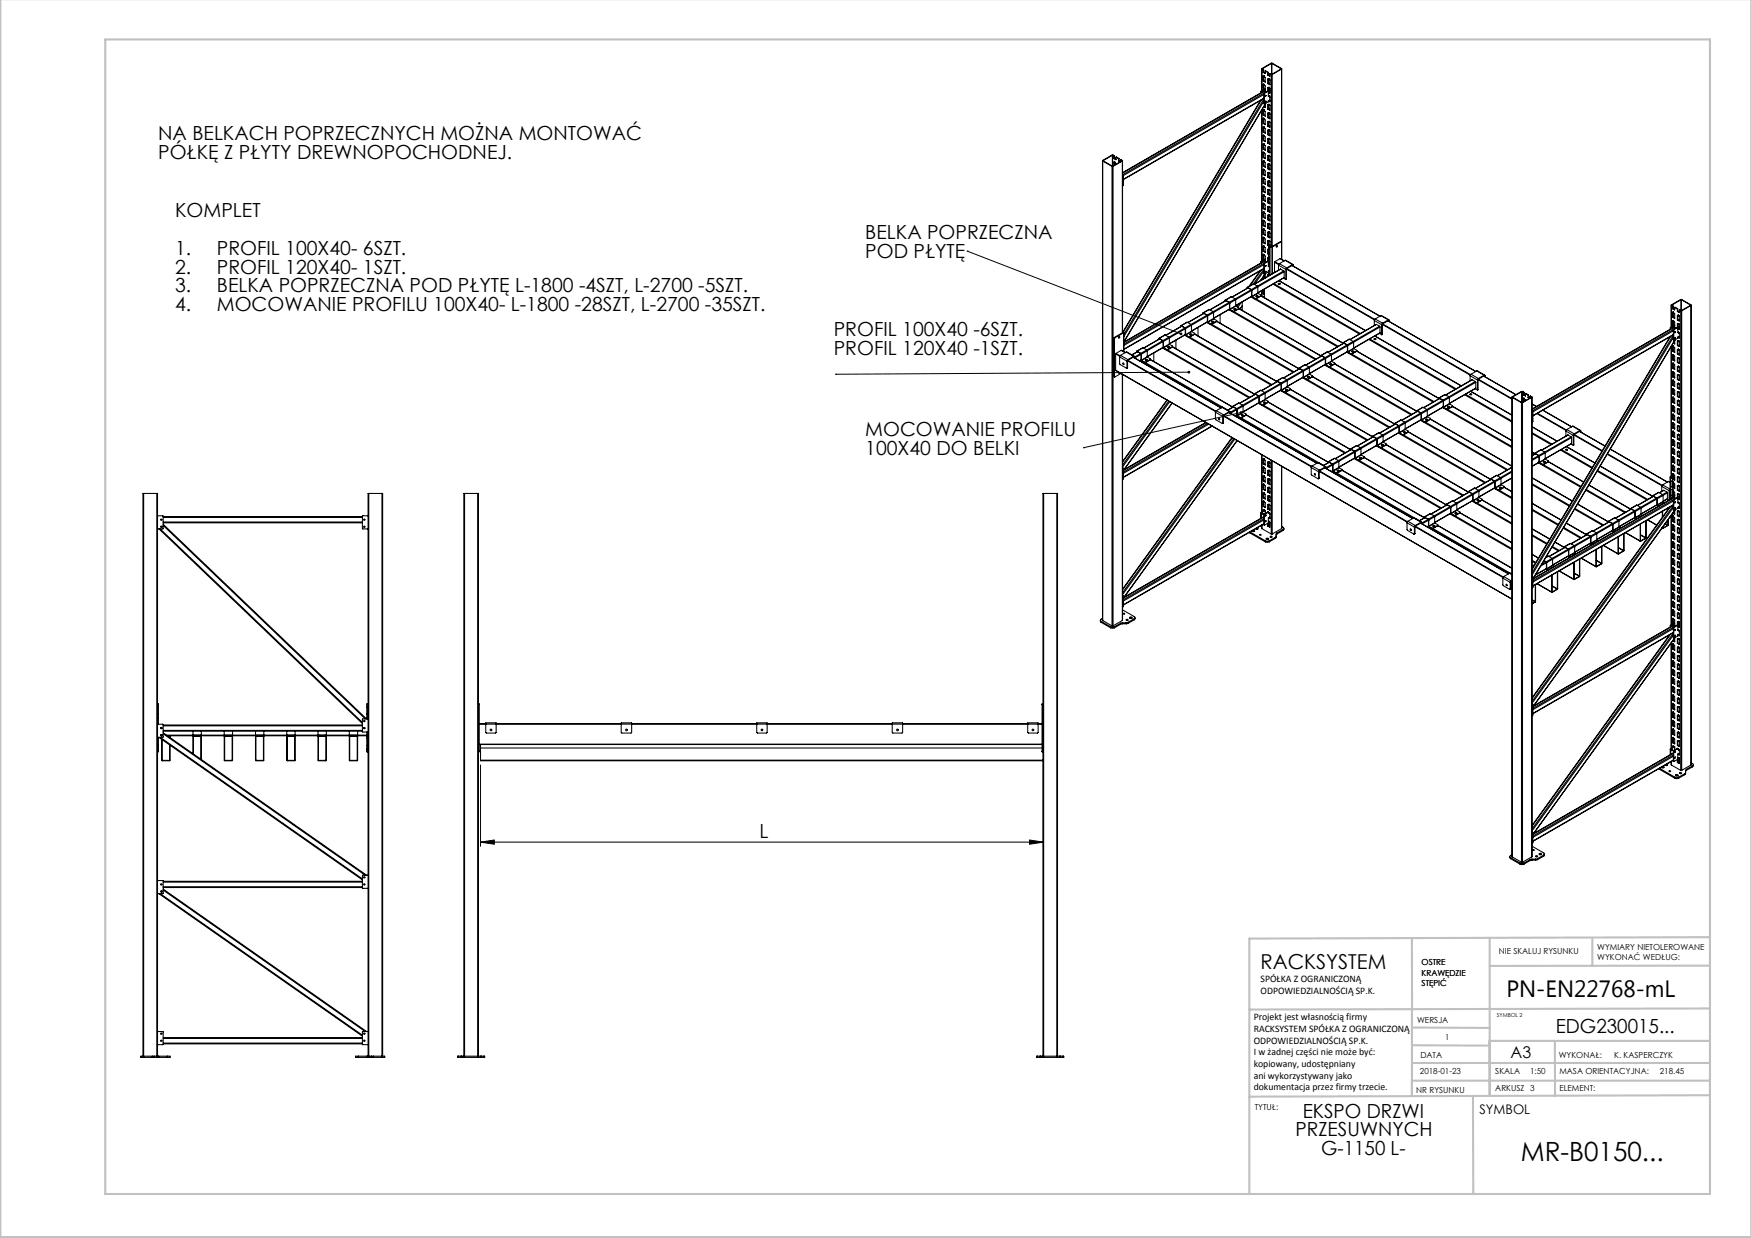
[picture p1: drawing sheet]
<svg xmlns="http://www.w3.org/2000/svg" width="420mm" height="297mm" viewBox="0 0 420 297" stroke-linecap="round" stroke-linejoin="round" font-family="sans-serif">
<defs><g id="words">
<text font-size="6.3" x="364.8" y="278.5">MR-B0150...</text>
<text font-size="5.6" x="361.3" y="239.1">PN-EN22768-mL</text>
<text font-size="4.9" x="302.4" y="232.4">RACKSYSTEM</text>
<g font-size="4.7">
<text x="38" y="33.7">NA BELKACH POPRZECZNYCH MOŻNA MONTOWAĆ</text>
<text x="38" y="38.2">PÓŁKĘ Z PŁYTY DREWNOPOCHODNEJ.</text>
<text x="42" y="52.1">KOMPLET</text>
<text x="207.5" y="57.4">BELKA POPRZECZNA</text>
<text x="42" y="61.1">1.</text>
<text x="42" y="65.6">2.</text>
<text x="52" y="61.1">PROFIL 100X40- 6SZT.</text>
<text x="52" y="65.6">PROFIL 120X40- 1SZT.</text>
<text x="207.5" y="62">POD PŁYTĘ</text>
<text x="42" y="70.2">3.</text>
<text x="52" y="70.2">BELKA POPRZECZNA POD PŁYTĘ L-1800 -4SZT, L-2700 -5SZT.</text>
<text x="42" y="74.7">4.</text>
<text x="52" y="74.7">MOCOWANIE PROFILU 100X40- L-1800 -28SZT, L-2700 -35SZT.</text>
<text x="200" y="80.6">PROFIL 100X40 -6SZT.</text>
<text x="200" y="85.2">PROFIL 120X40 -1SZT.</text>
<text x="207.5" y="104.6">MOCOWANIE PROFILU</text>
<text x="207.5" y="109.1">100X40 DO BELKI</text>
<text x="182.2" y="201">L</text>
<text x="373.2" y="247.8">EDG230015...</text>
<text x="312.5" y="268.1">EKSPO DRZWI</text>
<text x="310.7" y="272.6">PRZESUWNYCH</text>
<text x="316.9" y="277.1">G-1150 L-</text>
</g>
<text font-size="3.9" x="362.3" y="253.8">A3</text>
<text font-size="3.2" x="354.9" y="267.2">SYMBOL</text>
<g font-size="2.4">
<text x="302.4" y="235.6">SPÓŁKA Z OGRANICZONĄ</text>
<text x="302.4" y="238.4">ODPOWIEDZIALNOŚCIĄ SP.K.</text>
<text x="300.7" y="244.7">Projekt jest własnością firmy</text>
<text x="300.7" y="247.5">RACKSYSTEM SPÓŁKA Z OGRANICZONĄ</text>
<text x="300.7" y="250.3">ODPOWIEDZIALNOŚCIĄ SP.K.</text>
<text x="300.7" y="253.1">I w żadnej części nie może być:</text>
<text x="300.7" y="256">kopiowany, udostępniany</text>
<text x="300.7" y="258.8">ani wykorzystywany jako</text>
<text x="300.7" y="261.6">dokumentacja przez firmy trzecie.</text>
</g>
<g font-size="2">
<text x="383.1" y="227.9">WYMIARY NIETOLEROWANE</text>
<text x="341" y="231.6">OSTRE</text>
<text x="359.5" y="228.9">NIE SKALUJ RYSUNKU</text>
<text x="383.1" y="230.4">WYKONAĆ WEDŁUG:</text>
<text x="341" y="234.1">KRAWĘDZIE</text>
<text x="341" y="236.6">STĘPIĆ</text>
<text x="339.9" y="245.4">WERSJA</text>
<text x="346.6" y="249.5">1</text>
<text x="340.6" y="257.7">2018-01-23</text>
<text x="340.7" y="253.8">DATA</text>
<text x="358.7" y="257.7">SKALA</text>
<text x="367" y="257.7">1:50</text>
<text x="373.9" y="253.8">WYKONAŁ:</text>
<text x="374.1" y="257.7">MASA ORIENTACYJNA:</text>
<text x="387.2" y="253.8">K. KASPERCZYK</text>
<text x="398.1" y="257.7">218.45</text>
<text x="339.7" y="262.3">NR RYSUNKU</text>
<text x="358.7" y="261.7">ARKUSZ 3</text>
<text x="374.1" y="261.7">ELEMENT:</text>
<text x="301" y="266.4">TYTUŁ:</text>
</g>
<text font-size="1.3" x="359" y="244">SYMBOL 2</text>
</g></defs>
<path d="M232 60.2h.1M232 60.2l51.3 19.9M200.4 89.8h.1M285.2 89.3l-84.8 .5M297.7 99l-37.8 8.4M259.9 107.4h.1M115.3 183.5v19.5M250.3 183.5v19.5M115.3 202l3.3-.5v1zM115.3 202h135M247 201.5l3.3 .5-3.3 .5z" fill="none" stroke="#000" stroke-width=".24"/>
<g fill="none" stroke="#c0c0c0" stroke-width=".5">
<path d="M.1 -.1v296.9h419.9M25.2 9.5h385v276.9h-385zM338.7 225.2v37.8M357.3 225v37.9v-13.2M382 225.4v6.3M410.1 224.8l-110.4 .4v61.2M410.1 231.7h-52.8M338.7 259.3h71.5M338.7 255h71.5M338.7 250.8l18.6 .1M338.7 246.5l18.6 .1M357.3 249.7h52.9"/>
<path d="M373 249.7v13.2M410.1 241.9l-110.4 .3M353.3 262.9l.1 23.5M410.2 262.7l-110.5 .4"/>
</g>
<path d="M115.3 179.5h135" fill="none" stroke="#808080" stroke-width=".25"/>
<g fill="#000">
<path d="M283 79.9v.4l.3 .1 .3-.1-.3-.2 .3 .1-.1-.4zM284.9 89a.34 .34 0 0 0 .1 .6 .34 .34 0 0 0 .5-.3h-.3h.3l-.2-.3zM297.5 98.7a.34 .34 0 0 0 .1 .6 .34 .34 0 0 0 .4-.4l-.3 .1 .3-.1-.2-.2z"/>
<path d="M247 201.5l3.3 .5-3.3 .5zM115.3 202l3.3-.5v1z"/>
</g>
<g fill="none" stroke="#000" stroke-width=".25">
<path d="M302.6 16.5v5.3M302.7 16.6v-.2l2.3-1.3 2.4 1.3v.2M302.7 16.6l.3 .2M302.7 16.6v5.2M302.8 16.5h.1M302.8 16.5l.3 .2M303 16.8v.2M303 17v.4M303 19v.4M303 18.3v.7M303.1 18.3h.1M303.1 18.3v-.2l.4 .5v1.1l-.5-.3"/>
<path d="M303.1 18.3v.7M303.1 16.7l-.1 .1M303.1 16.7v.2M303.1 19.4l.4 .2M303.1 19h-.1M303.1 17.3l.4 .3M303.1 16.9l-.1 .1M303.1 17.3l-.1 .1M303.1 16.9v.4M303.1 19v.4M303.1 19.4h-.1M303.1 18.2h.1"/>
<path d="M303.5 17v.7l-.5-.3M303.5 17l.7 .4M303.5 17l.6 .4M304.1 17.4v.6M304.2 17.4v.6M304.2 19v1M304.2 17.4h-.1M304.2 18h-.1M304.2 18l.4 .2M304.3 19l.1-.1 .2 .3v1.1l-.5-.2M304.3 19l-.2-.1v1.2M304.5 19h-.1"/>
<path d="M304.5 19l-.1 .1M304.5 18.9v.1M304.6 17.7l.4 .1M304.6 17.7l.3 .2M304.6 17.7v.6l-.5-.3M304.9 17.9h.3M304.9 17.9v41.2M305 17.8h.1M305 15.2h.1M305 15.2l-2.2 1.3M305 15.2v2.6M305.1 15.2l2.2 1.3"/>
<path d="M305.1 15.2v2.6M305.2 17.9v41.2M307.3 16.5h.1M307.3 16.5l-2.2 1.3M307.4 16.6l-2.2 1.3M307.4 16.6v45.6M307.4 16.5v45.7M264.5 38.6v110.3M264.5 38.6l2.2 1.3M264.6 38.5h.1M264.6 38.6l2.2 1.3M264.6 38.5v.1"/>
<path d="M266.7 39.9h.3M266.7 39.9v110.3M266.8 37.3h.1M266.8 39.9h.1M266.8 37.3l-2.2 1.2M266.8 37.3v2.6M266.9 37.3l.3 .1M266.9 37.3v2.6M267 39.9v110.3M267.2 37.4v.3M267.2 37.7v.4M267.2 39h.1"/>
<path d="M267.2 39v.7M267.3 39v-.2l.1 .1 .3 .5M267.3 39v.6M267.3 37.4l-.5-.2-2.3 1.3v.1M267.3 37.4h-.1M267.3 37.4v.2M267.3 37.6v.4M267.3 38l.4 .2M267.3 38l-.1 .1M267.3 37.6l-.1 .1M267.3 38.9v.1M267.3 38.9h.1"/>
<path d="M267.3 38.8v.1M267.7 37.7l.6 .4M267.7 37.7v.6l-.5-.2M267.7 37.7l.7 .3M268.3 38.7l.3 .2M268.3 38.1v.6M268.4 38.6l.3 .2M268.4 38l-.1 .1M268.4 38.6l-.1 .1M268.4 38v.6M268.8 38.4l.4 .2M268.8 38.4l.3 .1"/>
<path d="M268.8 38.4v.4M269.1 38.6l-2.2 1.3M269.1 38.5v.1M269.1 38.6h.1M269.2 38.6l-2.2 1.3M269.2 38.6v41.3M269.3 38.6v41.2M302.3 24.1l-32.9 55.5M302.4 22l.1 .1M302.4 22v.3M302.5 21.9l-.1 .1M302.5 21.9h.1"/>
<path d="M302.5 24l-33 55.6M302.5 22.1v.1M302.6 21.9l-.1 .2M302.6 26.4v36.2M302.7 26.3v36.3M303 21.1v.4M303 27.2v.4M303 29.2v.4M303 31.3v.4M303 33.3v.4M303 35.4v.4M303 37.4v.4"/>
<path d="M303 39.4v.5M303 21.5h.1M303 38.7v.7M303 36.7v.7M303 20.3v.8M303 26.5v.7M303 28.5v.7M303 30.6v.7M303 32.6v.7M303 34.6v.8M303.1 20.3h.1M303.1 26.5h.1"/>
<path d="M303.1 28.5h.1M303.1 30.5h.1M303.1 20.3v-.1l.4 .4v1.3M303.1 26.5v-.2l.4 .4v1.2l-.5-.3M303.1 28.5v-.2l.4 .5v1.1l-.5-.3M303.1 30.5v-.1l.4 .4v1.2l-.5-.3M303.1 32.6v-.2l.4 .4v1.2l-.5-.3M303.1 32.6h-.1M303.1 34.6v-.2l.4 .5v1.1l-.5-.2M303.1 34.6h-.1M303.1 36.7v-.2l.4 .4v1.2l-.5-.3M303.1 36.7h-.1"/>
<path d="M303.1 38.7v-.2l.4 .5v1.1l-.5-.2M303.1 38.7h-.1M303.1 20.3v.7M303.1 30.5v.7M303.1 32.6v.7M303.1 34.6v.7M303.1 36.7v.6M303.1 26.5v.6M303.1 28.5v.7M303.1 38.7v.7M303.1 27.6l.4 .2M303.1 31.6l.4 .2"/>
<path d="M303.1 35.7l.4 .2M303.1 39.8l.4 .2M303.1 21v.4M303.1 27.1v.5M303.1 29.2v.4M303.1 31.2v.4M303.1 33.3v.4M303.1 35.3v.4M303.1 37.3v.5M303.1 39.4v.4M303.1 21.4l.1 .1M303.1 21l-.1 .1"/>
<path d="M303.1 21.4l-.1 .1M303.1 27.1l-.1 .1M303.1 27.6h-.1M303.1 29.6l.4 .2M303.1 29.2h-.1M303.1 29.6h-.1M303.1 31.2l-.1 .1M303.1 31.6l-.1 .1M303.1 33.7l.4 .2M303.1 33.3h-.1M303.1 33.7h-.1M303.1 35.3l-.1 .1"/>
<path d="M303.1 35.7l-.1 .1M303.1 37.8l.4 .2M303.1 37.3l-.1 .1M303.1 37.8h-.1M303.1 39.4h-.1M303.1 39.8l-.1 .1M303.1 38.7h.1M303.1 32.5h.1M303.1 34.6h.1M303.1 36.6h.1M303.1 26.4v.1M303.1 28.4v.1"/>
<path d="M303.1 30.5v.1M303.1 32.5v.1M303.1 36.6v.1M303.1 20.2v.1M303.1 26.3v.1M303.1 28.4h.1M303.1 30.4v.1M303.1 34.5v.1M303.1 36.5v.1M303.1 38.6v.1M303.2 24.8l.1 .1M303.2 23.6l-33.7 19.5"/>
<path d="M303.2 22.4l.1 .1M303.2 22.4v2.4M303.2 24.2l-33.6 56.5M303.2 23.7l-33.6 56.5M303.2 22.7l-33.7 19.4M303.2 23.6l-33.7 19.4M303.2 25.5l.3 .2M303.2 22.3v.1M303.2 22.3l.1 .1M303.3 22.5v2.4M303.3 21.8l-34 19.6M303.3 21.8l.4 .2"/>
<path d="M303.3 21.8l-34 19.7M303.3 22.4v.1M303.5 25v.8l-.4-.2M303.5 21.4l-.9 .5M303.5 21.3l-1 .6M303.5 24.3h.2l-.2 .2zM303.5 22.9h.2l-.2 .2zM303.6 24.8l-34 57.2M303.6 22.9l-.1 .2M303.6 24.2l-.1 .3M303.6 24.8l-34 57.3M303.7 22h.1"/>
<path d="M303.7 22l-34.4 19.9M304.2 24.4l-.9 .5M304.2 21v.7M304.2 25.1v1M304.2 27.1v1.1M304.2 29.2v1M304.2 31.2v1.1M304.2 33.3v1M304.2 35.3v1M304.2 37.3v1.1M304.2 39.4v1M304.2 20l.4 .2"/>
<path d="M304.2 28.2l.4 .2M304.2 32.3l.4 .2M304.2 36.3l.4 .3M304.2 20l-.1 .1M304.2 26.1l-.1 .1M304.2 26.1l.4 .3M304.2 28.2h-.1M304.2 30.2l-.1 .1M304.2 30.2l.4 .2M304.2 32.3h-.1M304.2 34.3l-.1 .1M304.2 34.3l.4 .2"/>
<path d="M304.2 36.3l-.1 .1M304.2 38.4h-.1M304.2 38.4l.4 .2M304.2 24.4h.1M304.2 22.2v.9M304.2 24.2v.2M304.2 23.1h.1M304.3 24.2l.3 .1M304.3 22.1l.3 .2M304.3 22.1h.1M304.3 24.1v.1M304.3 22.1l-.1 .1"/>
<path d="M304.3 24.1l-.1 .1M304.3 21.1l.1-.2 .2 .4v1.1l-.4-.2M304.3 25.2l.1-.2 .2 .3v1.2l-.5-.3M304.3 29.3l.1-.2 .1 .3M304.3 33.3l.1-.1 .1 .2M304.3 37.4l.1-.2 .1 .3M304.3 39.5l.1-.2 .1 .3M304.3 35.4l.1-.2 .1 .3M304.3 31.3l.1-.2 .1 .3M304.3 27.2l.1-.2 .1 .3M304.3 23.1l.1-.2 .2 .4v1.1l-.4-.2M304.3 39.5l-.2-.2v1.2"/>
<path d="M304.3 21.1l-.2-.1v.8M304.3 25.2l-.2-.1v1.1M304.3 27.2l-.2-.1v1.1M304.3 29.3l-.2-.2v1.2M304.3 31.3l-.2-.1v1.1M304.3 33.3l-.2-.1v1.2M304.3 35.4l-.2-.1v1.1M304.3 37.4l-.2-.1v1.1M304.5 21h.1M304.5 23.1h.1M304.5 25.1h.1M304.5 27.1h.1"/>
<path d="M304.5 29.2h.1M304.5 31.2h.1M304.5 33.3h.1M304.5 35.3h.1M304.5 37.3h.1M304.5 39.4h.1M304.5 21l-.1 .1M304.5 23.1h-.1M304.5 25.1l-.1 .1M304.5 27.1l-.1 .1M304.5 29.2l-.1 .1M304.5 31.2l-.1 .1"/>
<path d="M304.5 33.3h-.1M304.5 35.3l-.1 .1M304.5 37.3l-.1 .1M304.5 39.4l-.1 .1M304.5 23v.1M304.5 25v.1M304.5 29.1v.1M304.5 33.2v.1M304.5 35.2v.1M304.5 39.3v.1M304.5 21.6h.1M304.5 21.6l-1.3 .7"/>
<path d="M304.5 29.4h.1M304.5 33.4h.1M304.5 37.5h.1M304.5 39.6h.1M304.5 35.5h.1M304.5 31.4h.1M304.5 27.3h.1M304.6 39.6v1.1l-.5-.2M304.6 27.3v1.2l-.5-.3M304.6 29.4v1.1l-.5-.2M304.6 31.4v1.2l-.5-.3M304.6 33.5v1.1l-.5-.2"/>
<path d="M304.6 35.5v1.2l-.5-.3M304.6 37.6v1.1l-.5-.3M304.6 24.1l-.2 .1M304.6 21.7l-1.3 .7M304.6 22.1l-.2 .1M304.6 24.1h.1M304.6 22.1h.1M304.6 21.6v.1M269.3 44.1v.2M269.3 42.7v.2M269.3 41.9l.1 .1zM269.4 42l.1 2.4-.2 .2"/>
<path d="M269.4 42h-.1M303 41.5v.4M303 43.5v.4M303 45.6v.4M303 47.6v.4M303 49.6v.5M303 51.7v.4M303 53.7v.4M303 55.8v.4M303 57.8v.4M303 59.9v.4M303 42.8v.7"/>
<path d="M303 46.9v.7M303 40.8v.7M303 44.8v.8M303 48.9v.7M303 53v.7M303 57.1v.7M303 51v.7M303 55v.8M303 59.1v.8M303.1 40.7h.1M303.1 42.8h.1M303.1 44.8h.1"/>
<path d="M303.1 46.9h.1M303.1 48.9h.1M303.1 51h.1M303.1 53h.1M303.1 55h.1M303.1 57.1h.1M303.1 59.1h.1M303.1 40.7v-.1l.4 .4v1.2l-.5-.3M303.1 42.8v-.2l.4 .5v1.1l-.5-.3M303.1 44.8v-.2l.4 .5v1.1l-.5-.2M303.1 46.9v-.2l.4 .4v1.2l-.5-.3M303.1 48.9v-.2l.4 .5v1.1l-.5-.2"/>
<path d="M303.1 51v-.2l.4 .4v1.2l-.5-.3M303.1 53v-.2l.4 .5v1.1l-.5-.3M303.1 55v-.1l.4 .4v1.1l-.5-.2M303.1 57.1v-.2l.4 .4v1.2l-.5-.3M303.1 59.1v-.2l.4 .5v1.1l-.5-.2M303.1 40.7v.7M303.1 42.8v.7M303.1 44.8v.7M303.1 46.9v.7M303.1 48.9v.7M303.1 51v.6M303.1 53v.7"/>
<path d="M303.1 55v.7M303.1 57.1v.7M303.1 59.1v.7M303.1 58.2l.4 .2M303.1 54.1l.4 .2M303.1 43.9l.4 .2M303.1 48l.4 .2M303.1 52l.4 .3M303.1 41.4v.4M303.1 43.5v.4M303.1 45.5v.4M303.1 47.6v.4"/>
<path d="M303.1 49.6v.4M303.1 51.6v.4M303.1 53.7v.4M303.1 55.7v.4M303.1 57.8v.4M303.1 59.8v.4M303.1 41.8l.4 .3M303.1 41.4l-.1 .1M303.1 41.8l-.1 .1M303.1 43.5h-.1M303.1 43.9h-.1M303.1 45.9l.4 .2"/>
<path d="M303.1 45.5l-.1 .1M303.1 45.9l-.1 .1M303.1 47.6h-.1M303.1 48h-.1M303.1 50l.4 .2M303.1 49.6h-.1M303.1 50l-.1 .1M303.1 51.6l-.1 .1M303.1 52l-.1 .1M303.1 53.7h-.1M303.1 54.1h-.1M303.1 56.1l.4 .2"/>
<path d="M303.1 55.7l-.1 .1M303.1 56.1l-.1 .1M303.1 57.8h-.1M303.1 58.2h-.1M303.1 59.8l-.1 .1M303.1 40.7v.1M303.1 50.9v.1M303.1 46.8h.1M303.1 50.9h.1M303.1 57h.1M303.1 42.7v.1M303.1 46.8v.1"/>
<path d="M303.1 52.9v.1M303.1 57v.1M303.1 40.6v.1M303.1 42.7h.1M303.1 44.7v.1M303.1 46.7v.1M303.1 48.8v.1M303.1 50.8v.1M303.1 52.9h.1M303.1 54.9v.1M303.1 56.9v.1M303.1 59v.1"/>
<path d="M304.1 58.9l.8 .3M304.2 58.8l.2 .8M304.2 41.4v1.1M304.2 43.5v1M304.2 45.5v1.1M304.2 47.6v1M304.2 49.6v1M304.2 51.6v1.1M304.2 53.7v1M304.2 55.7v1.1M304.2 57.8v1M304.2 59.8v1"/>
<path d="M304.2 54.7l.4 .2M304.2 40.4l.4 .2M304.2 44.5l.4 .2M304.2 48.6l.4 .2M304.2 52.7l.4 .2M304.2 40.4l-.1 .1M304.2 42.5h-.1M304.2 42.5l.4 .2M304.2 44.5l-.1 .1M304.2 46.6h-.1M304.2 46.6l.4 .2M304.2 48.6h-.1"/>
<path d="M304.2 50.6l-.1 .1M304.2 50.6l.4 .3M304.2 52.7h-.1M304.2 54.7l-.1 .1M304.2 56.8h-.1M304.2 56.8l.4 .2M304.2 58.8l-.1 .1M304.3 41.5l.1-.2 .1 .3M304.3 45.6l.1-.2 .1 .3M304.3 49.7l.1-.2 .1 .3M304.3 53.8l.1-.2 .2 .3v1.1l-.5-.2M304.3 57.8l.1-.1 .2 .3v.9"/>
<path d="M304.3 55.8l.1-.2 .2 .4v1.1l-.5-.3M304.3 51.7l.1-.2 .2 .4v1.1l-.5-.3M304.3 43.5l-.2-.1v1.2M304.3 47.6l-.2-.1v1.1M304.3 41.5l-.2-.1v1.1M304.3 45.6l-.2-.1v1.1M304.3 49.7l-.2-.2v1.2M304.3 51.7l-.2-.1v1.1M304.3 53.8l-.2-.2v1.2M304.3 55.8l-.2-.1v1.1M304.3 57.8l-.2-.1v1.2M304.4 47.6h-.1"/>
<path d="M304.4 43.5h-.1M304.4 43.5v-.1l.1 .2M304.4 47.6v-.2l.1 .3M304.4 59.6l.1 1.4M304.4 58.8v.2M304.4 58.8l.6 .4M304.4 59v.6M304.4 43.5h.1M304.4 47.6h.1M304.5 41.4h.1M304.5 43.5h.1M304.5 45.5h.1"/>
<path d="M304.5 47.6h.1M304.5 49.6h.1M304.5 51.6l-.1 .1M304.5 53.7h-.1M304.5 55.7h-.1M304.5 57.8h-.1M304.5 59.8h-.1M304.5 41.4l-.1 .1M304.5 45.5l-.1 .1M304.5 49.6l-.1 .1M304.5 53.7l-.1 .1M304.5 55.7l-.1 .1"/>
<path d="M304.5 59.8l-.1 .1M304.5 43.4v.1M304.5 47.5v.1M304.5 49.5v.1M304.5 51.6h.1M304.5 53.6v.1M304.5 55.7h.1M304.5 57.7v.1M304.5 59.7v.1M304.5 43.5h-.1M304.5 47.6h-.1M304.5 59.8l-.1-.1-.1 .2-.2-.1v1.1"/>
<path d="M304.5 41.6h.1M304.5 45.7h.1M304.5 49.8h.1M304.5 47.7h.1M304.5 43.6h.1M304.5 58.8v.1M304.5 58.9l-.1 .1M304.6 41.6v1.2l-.5-.3M304.6 45.7v1.2l-.5-.3M304.6 49.8v1.2l-.5-.3M304.6 43.7v1.1l-.5-.2M304.6 47.8v1.1l-.5-.3"/>
<path d="M304.6 58.8h-.1M304.6 58.7l-.2 .1M304.9 59.2h.3M304.9 59.2v6.7M305 59.2h.1M305 59.2h-.1M305.1 59.2h.1M305.2 59.2v6.5M306.3 58.9l-.2 .3M307.1 58h.3M307.1 58l-2 1.2M307.1 58h.2"/>
<path d="M307.3 58l.1 .1M307.3 58l-2.1 1.2M269.3 79.5l.2 .1M269.3 79.7h.1M269.4 79.7v.1M269.4 79.8l-2.1 1.2M269.4 79.8h.1M269.5 79.6v.2M269.5 79.8l-2.1 1.2M269.5 79.6l-.1 .1M269.5 79.8v4.5M269.6 79.7v4.7"/>
<path d="M283.2 78.2h.1M283.2 78.2v.1M283.4 78.1l-.2 .1M283.4 78.2h-.1M283.4 78.2l.9 .5M283.4 78.1l.9 .5M283.4 78.1l-.1 .2M283.4 78.2l-3.8 2.2 3.9-2.1M284.2 78.7l-5.2 3M284.3 78.6l.1 .2M284.3 78.7v.1M284.3 78.6v.1"/>
<path d="M284.3 78.8h.1M284.3 78.9l-5.2 3M284.3 78.8v1.5M284.4 78.8v1.5M284.8 77.3l1 .7M284.8 77.3l-1.5 .8M284.8 77.3l-1.4 .8M284.9 77.4l3.8-2.2-3.8 2.2M285.8 79.5v.1M285.8 78l-1.4 .8M285.8 78v1.5M285.8 79.5l-1.4 .8"/>
<path d="M285.8 79.6l.7 .4v.1M285.8 79.6l-1.4 .8M287.4 78.6v2M288.5 75.1l.1 .1M288.5 75.1v.2M288.6 75.2h.1M288.7 75.1h-.2M288.7 75.1l-.1 .1M288.7 75.1l.9 .5M288.7 75.1l.9 .6M288.7 75.1h.1M289.4 77.4l20.8 11.9"/>
<path d="M289.5 75.6l-5.2 3M289.6 75.6l.1 .2M289.6 75.7h.1M289.6 75.6v.1M289.6 77.2l.1 .2M289.6 75.7l.1 .1M289.6 75.8l-3.8 2.2M289.6 75.7v1.5M289.6 77.2h.1M289.6 77.2l-3.8 2.2M289.6 77.2l-3.8 2.3M289.7 77.2v.1"/>
<path d="M289.7 75.8v1.4M289.7 77.3l.7 .4M289.7 77.4l.7 .4M289.7 77.3v.1M290.1 74.3l-1.5 .8M290.1 74.3l.9 .5M290.1 74.3l-1.4 .8M290.4 77.7h.3M290.4 77.8h.3M290.4 77.7v.1M290.7 77.8l19.7 11.4M290.7 77.7v.1"/>
<path d="M291 74.8l.1 .2M291 74.8l-1.4 .8M291.1 77.3h.1M291.1 76.4v.1M291.1 76.4l-1.4 .8M291.1 75l-1.4 .8M291.1 75v1.4M291.1 77.2h-.4l.4 .1M291.1 76.5l.7 .4v.2M291.1 76.5l-1.4 .8M291.8 77.2l-1.1 .6M291.8 77.1l-1.1 .6"/>
<path d="M291.8 77.1v.1M291.9 77.1l19.6 11.4M291.9 77.1l19.7 11.3M291.9 77.1l-.1 .1M291.9 77v.1M292.7 75.5v2M293.8 72.1h.1M293.8 72.1v.1M293.9 72.1v.1M294 72l-.2 .1M294 72.1h-.1M294 72.1l.9 .5"/>
<path d="M294 72l.9 .5M294 72v.1M294 72.1l-3.8 2.2M294.1 72.1l-3.9 2.2M294.7 74.3l20.8 12M294.8 72.6l-3.8 2.2M294.9 72.5l.1 .2M294.9 72.6v.1M294.9 72.5v.1M294.9 74.1l.1 .2M294.9 72.7h.1M294.9 72.7v1.4"/>
<path d="M294.9 74.1l.1 .1M294.9 72.8l-3.8 2.2M294.9 74.1l-3.8 2.2M294.9 74.2l-3.8 2.2M295 74.2v.1M295 72.7v1.5M295 74.3l.7 .3M295 74.3h.1M295 74.3l.7 .4M295.4 71.2l1 .7M295.4 71.2l-1.5 .8M295.4 71.2l-1.4 .8"/>
<path d="M295.7 74.6h.3M295.7 74.7h.3M295.7 74.6v.1M296 74.7l19.7 11.4M296 74.2h.4h-.4M296 74.6v.1M296.4 73.4h.1M296.4 73.4l-1.4 .8M296.4 71.9l-1.4 .8M296.4 71.9v1.5M296.4 73.4l.7 .4v.2M296.4 73.4l-1.4 .9"/>
<path d="M297.1 74.1l-1.1 .6M297.1 74l-1.1 .6M297.1 74v.1M297.2 74.1l19.6 11.3M297.2 72.9l-.5 .7M297.2 74l19.7 11.4M297.2 74l-.1 .1M297.2 73.9v.1M297.7 72.6l-.8 1.1M298 73.4l-.6 .8M298 73.3l-.6 .8M298 72.4v2.1"/>
<path d="M299.2 69l1 .5M299.2 69v.2M299.2 69.1h.1M299.3 68.9l-.1 .1M299.3 69l-.1 .1M299.3 68.9l.9 .6M299.3 68.9v.1M299.3 69.1l-3.8 2.2M299.4 69.1l-3.9 2.2M300 71.2l20.8 12M300.1 69.5l-5.2 3M300.2 69.5l.1 .2"/>
<path d="M300.2 69.5v.1M300.2 69.5h.1M300.2 71.1l.1 .2M300.2 69.6l.1 .1M300.2 71.1h.1M300.2 69.6v1.5M300.2 69.7l-3.8 2.2M300.2 71.1l-3.8 2.2M300.3 71.1v.1M300.3 69.7v1.4M300.3 71.2l.7 .4M300.3 71.3l.7 .4"/>
<path d="M300.3 71.2v.1M300.6 68.1h.1M300.6 68.1l-1.4 .8M300.7 68.1l1 .7M300.7 68.1l-1.4 .8M301 71.6h.3M301 71.7h.3M301 71.6v.1M301.3 71.7l19.7 11.4M301.3 71.6v.1M301.7 71.1h.1M301.7 70.3v.1"/>
<path d="M301.7 70.3l-1.4 .8M301.7 68.8l-1.4 .9M301.7 68.8v1.5M301.7 71.1h-.4h.4M301.7 70.4l.7 .4v.2M301.7 70.4l-1.4 .8M302.3 65l-2.7 3.7M302.4 71h.1M302.4 71l-1.1 .7M302.4 71l-1.1 .6M302.4 62.8v.3M302.4 62.8l.1 .1"/>
<path d="M302.4 64.9l-2.7 3.7M302.5 70.9l19.6 11.4M302.5 70.9l-.1 .1M302.5 70.9h.1M302.5 62.7l-.1 .1M302.5 62.7l.1 .1M302.5 62.9v.2M302.6 62.8l-.1 .1M302.6 66.9v.2M302.6 69.7v1.3M302.7 66.9v.2M302.7 69.7v1.4"/>
<path d="M303 69.5v.6M303 61.9v.4M303 70.1v.4M303 62.3h.1M303 70.5l.3 .1M303 61.2v.7M303.1 61.2h.1M303.1 61.2v-.2l.4 .4v1.4M303.1 71.3h.1M303.1 61.2v.6M303.1 69.5v.5M303.1 62.3h.1"/>
<path d="M303.1 66.3l.4 .3M303.1 70.4l.2 .1M303.1 61.8v.5M303.1 66.3h.1M303.1 70v.4M303.1 60.2l.4 .2M303.1 60.2l-.1 .1M303.1 61.8l-.1 .1M303.1 62.3h-.1M303.1 66.3l-.1 .1M303.1 70l-.1 .1M303.1 70.4l-.1 .1"/>
<path d="M303.1 61.1h.1M303.1 61.1v.1M303.1 61v.1M303.1 71.2v.1M303.2 65.7h.1M303.2 64.5l-33.6 19.3M303.2 65.7l.1 .1M303.2 63.3h.1M303.2 63.3v2.4M303.2 63.5l-33.6 19.4M303.2 65.1l-2.2 3M303.2 64.6l-2.6 3.5"/>
<path d="M303.2 64.4l-33.6 19.4M303.2 63.1v.2M303.2 63.1l.1 .1M303.3 63.3v2.5l.9-.5M303.3 69.5v1.9M303.3 69.5h.1M303.3 62.7l-33.7 19.4M303.3 62.7l.4 .2M303.3 63.2v.1M303.5 65.8v.9l-.5-.3M303.5 62.3l-.9 .5M303.5 62.1l-1 .6"/>
<path d="M303.5 65.1h.2l-.2 .3zM303.5 63.7l.2 .1-.2 .2zM303.6 63.7l-.1 .2M303.6 65.1l-.1 .2M303.6 65.6l-1.3 1.7M303.7 62.9h.1M303.7 62.9l-34.1 19.6M304.1 60.9l.2 .1M304.2 60.8l.2 .8M304.2 61.8v.8M304.2 65.9v.3M304.2 60.8l-.1 .1"/>
<path d="M304.2 65.3h.1M304.2 65.2l.1-.2 .1 .7M304.2 63.9l.1 .1M304.2 63v.9M304.2 63l.1 .1M304.2 65l.1 .1M304.2 63.9h.1M304.3 65h.1M304.3 62.9v.1M304.3 62.9l.1 .8M304.3 62.9l-.1 .1M304.3 61.9l-.2-.1v.8"/>
<path d="M304.3 66l-.2-.1v.4M304.4 61.9h-.1M304.4 65.7l.1 .4M304.4 63.7l.1 1.4M304.4 61.6l.1 1.5M304.4 60.8v.2M304.4 62.8v.2M304.4 64.9v.2M304.4 60.8l.1 .1M304.4 61h.1M304.4 65.1h.1M304.4 61v.6"/>
<path d="M304.4 63v.7M304.4 65.1v.6M304.4 62.8l.1 .1M304.4 63v.1M304.4 64.9h.1M304.5 61.8l-.1 .1M304.5 63.9h-.1M304.5 65.9l-.1 .1M304.5 63.9l-.1 .1M304.5 61.8h.1M304.5 63.8v.1M304.5 65.9h.1"/>
<path d="M304.5 62.4h.1M304.5 62.4l-1.3 .7M304.5 65.9l-.1-.1-.1 .2M304.5 63.8h-.1l-.1 .2M304.5 65.1h-.1M304.5 63.1h-.1M304.5 61h-.1M304.5 62.5l-1.2 .7M304.5 61.8l-.1-.1v.2M304.5 60.8h-.1M304.5 62.8h-.1M304.5 64.8l-.1 .1"/>
<path d="M304.5 63h-.1M304.5 65l-.1 .1M305.3 68.2l20.8 11.9M305.6 68l20.7 12M305.7 62.9l1 .6M305.7 62.9v2.5M305.8 62.8l-.1 .1M305.8 62.8l1 .6M306.6 68.1h.4M306.7 63.6l1.7 1M306.7 63.6v1.2M306.9 63.3l-.2 .3"/>
<path d="M306.9 63.3l1.7 1M307.1 62l.9 .6M307.1 62l-1.3 .8M307.2 64.6l-6.4 3.6M307.2 64.6l.7 .4M307.9 66.7l.5 .3M307.9 65l.1 .2M307.9 65l-7.7 4.5M308 66.6l-6.3 3.7M308 66.6l-6.3 3.6M308 65.2v1.4M308 65.2l-6.3 3.6"/>
<path d="M308.3 62.5l1.9 1M308.3 62.5l1.7 1M308.3 62.5l-1.4 .8M308.4 64.6v2.4M308.6 64.6l21.1 12.1M308.6 64.6h-.2M308.6 64.6v2.4h-.2M308.6 64.3l-.2 .3M308.6 64.4v.2M308.6 64.4l21.1 12.2M308.6 64.3v.1M309.9 63.7l21.1 12.1-21.1-12.1"/>
<path d="M310 63.5l.2 .1M310 63.6l.1 .1M310 63.6l-1.4 .8M310 63.5l-1.4 .8M310 63.5v.1M310.1 63.7v.1M310.2 63.6l-.1 .1M310.2 63.6v.3M327.5 79.3l-20.7-12 20.7 12M329.6 76.9l1.8 1M329.6 76.9v1.2M329.9 76.5l-.3 .4"/>
<path d="M329.9 76.5l1.7 1M330.2 77.8l.7 .5M330.8 80l.6 .3M330.9 78.3l.1 .1M330.9 78.3l-7.8 4.4M331 79.8l-6.3 3.7M331 78.4v1.4M331 78.4l-6.3 3.7M331.2 75.7l2 1M331.2 75.7l1.8 1M331.2 75.7l-1.3 .8M331.4 77.9v2.4"/>
<path d="M331.6 77.8l21.1 12.2M331.6 77.8l-.2 .1M331.6 77.8v2.4l-.2 .1M331.6 77.5l-.2 .4M331.6 77.7v.1M331.6 77.7l21.1 12.2M331.6 77.5v.2M332.9 77l21.1 12.1-21.1-12.1M333 76.7l.2 .2M333 76.9h.1M333 76.9l-1.4 .8M333 76.7l-1.4 .8"/>
<path d="M333 76.7v.2M333.1 76.9v.1M333.2 76.9h-.1M333.2 76.9v.2M400.6 78.7v.3M400.6 78.7l.1 .1M400.7 78.6l-.1 .1M400.7 78.6h.1M400.7 78.8v.1M400.8 78.6l-.1 .2M400.9 73.2v5.3M400.9 73.3v-.2l2.4-1.3 2.3 1.3v.2"/>
<path d="M400.9 73.3l.3 .2M400.9 73.3v5.2M401 73.2h.1M401 73.2l.3 .2M401.2 73.5v.2M401.2 73.7v.4M401.2 75.7v.4M401.2 77.8v.4M401.2 78.2h.1M401.3 75v-.2l.4 .5v1.1l-.5-.3M401.3 75l-.1 .7M401.3 77v-.1l.4 .4v1.3"/>
<path d="M401.3 77l-.1 .8M401.3 75v.7M401.3 77v.7M401.3 73.4l-.1 .1M401.3 73.4v.2M401.3 73.6v.4M401.3 75.7v.4M401.3 77.7v.4M401.3 74l.4 .3M401.3 73.6l-.1 .1M401.3 74l-.1 .1M401.3 76.1l.4 .2"/>
<path d="M401.3 75.7h-.1M401.3 76.1h-.1M401.3 77.7l-.1 .1M401.3 78.1l-.1 .1M401.3 78.1l.1 .1M401.4 75h.1M401.4 77h.1M401.4 74.9l-.1 .1M401.4 77h-.1M401.4 74.9h.1M401.4 76.9v.1M401.4 79.1v2.4"/>
<path d="M401.4 79.1l.1 .1M401.4 79.4l-33.7 19.4M401.5 79.2v2.4M401.5 78.5l-34 19.6M401.5 78.5l.4 .2M401.5 78.5l-34 19.7M401.6 79.1l-.1 .1M401.6 79.1h-.2M401.7 73.7v.7l-.5-.3M401.7 78.1l-.9 .5M401.7 78l-1 .6M401.7 73.7l.7 .4"/>
<path d="M401.7 73.7l.6 .4M401.7 79.6h.2l-.2 .2zM401.8 79.6l-.1 .2M401.9 78.7h.1M402.3 74.1v.6M402.4 74.1v.6M402.4 75.7v1M402.4 77.7v.7M402.4 74.1h-.1M402.4 74.7h-.1M402.4 74.7l.4 .2M402.4 76.7l-.1 .1"/>
<path d="M402.4 76.7l.4 .2M402.4 79.8h.1M402.4 78.9v.9M402.5 78.8l.3 .2M402.5 78.8h.1M402.5 78.8l-.1 .1M402.5 77.8l.1-.2 .2 .4v1.1l-.4-.2M402.5 79.8l.1-.2 .2 .4v1.1l-.4-.2M402.5 75.7l.1-.1 .2 .3v1.1l-.5-.2M402.5 75.7l-.2-.1v1.2M402.5 77.8l-.2-.1v.8M402.7 75.7h.1"/>
<path d="M402.7 77.7h.1M402.7 79.8h.1M402.7 75.7l-.1 .1M402.7 77.7l-.1 .1M402.7 79.8h-.1M402.7 75.6v.1M402.7 79.7v.1M402.7 78.3h.1l-1.2 .8M402.7 78.3l-35.2 20.3M402.7 78.3h.1M402.8 78.8l-.2 .1M402.8 78.8h.1"/>
<path d="M402.8 74.4l.4 .1M402.8 74.4l.3 .2M402.8 74.4v.6l-.5-.3M403.1 74.6h.3M403.1 74.6v110.2M403.2 74.5h.1M403.2 71.9h.1M403.2 71.9l-2.2 1.3M403.2 71.9v2.6M403.3 71.9l2.2 1.3M403.3 71.9v2.6M403.4 74.6v110.2"/>
<path d="M405.5 73.2l-2.2 1.3M405.5 73.2h.1M405.6 73.3l-2.2 1.3M405.6 73.3v110.2M405.7 73.2l-.1 110.3M267.2 90.3l.2 .1M267.2 81.1l.1 .1M267.2 90.3l.1 .1M267.2 81.1v9.2M267.3 81l-.1 .1M267.3 81h.1M267.3 81.2v9.2"/>
<path d="M267.4 81l-.1 .2M267.6 88.8l95.1 54.9zM267.6 84.9v3.9M267.6 84.9l1 .6M267.7 84.8l-.1 .1M267.7 84.8l1 .6M268.3 89.3v.2l.2-.1M268.4 89.3l-.1 .1M268.4 80.8l-.1 .2M268.6 85.6l1.7 1M268.6 85.6l.1 1.8 1.5 .9h.2M268.8 85.3l-.2 .3"/>
<path d="M268.8 85.3l1.7 1M268.9 89.6l-1.6 .8M268.9 84.1l1 .5zM268.9 84.1l-1.2 .7M269.2 89.8v59.1M269.3 89.8l-.1 59.1M269.4 87.1l.2 .3M270.1 84.5l2 1M270.1 84.5l1.8 1M270.1 84.5l-1.3 .8M270.3 86.6v1.7M270.5 86.6h-.2"/>
<path d="M270.5 86.6v1.6l-.2 .1M270.5 86.6l21.1 12.1M270.5 86.3l-.2 .3M270.5 86.4v.2M270.5 86.3v.1M270.5 86.4l21.1 12.2M271.8 85.7l21.1 12.2M271.9 85.5l.2 .1M271.9 85.6l.1 .1M271.9 85.5l-1.4 .8M271.9 85.5v.1M271.9 85.6l-1.4 .8"/>
<path d="M272 85.7v.1M272.1 85.6l-.1 .1M272.1 85.6v.3M272.6 84.3l.1 .1M272.6 84.3v.2M272.8 84.3h-.2M272.8 84.3l-.1 .1M272.8 84.3l.8 .6M272.8 84.3l.8 .5M272.8 84.4l-1.3 .7M273.4 86.6l.3-.2-.3 .2M273.5 86.5l19.5 11.3"/>
<path d="M273.6 84.8l-1.5 .9M273.6 84.8l.2 .2M273.6 84.9h.1M273.6 84.8v.1M273.7 86.4l.1 .2M273.7 84.9l.1 .1M273.7 85l-1.5 .9M273.7 84.9v1.5M273.7 86.4h.1M273.8 86.4v.1M273.8 85v1.4M273.8 86.5l.7 .4"/>
<path d="M273.8 86.6l.7 .4M273.8 86.5v.1M274.2 83.4l-1.5 .8M274.2 83.4l.9 .6M274.2 83.4l-1.4 .9M274.3 83.5l3.8-2.2-3.8 2.2M274.5 86.9h.3M274.5 87h.3M274.5 86.9v.1M274.7 87l20.3 11.7M274.8 86.4h.4M274.8 86.9v.1"/>
<path d="M275.1 84l.1 1.7M275.1 84l-1.5 .8M275.2 85.5l3.8-2.1-5.2 3M275.2 85.7l.7 .4v.2M275.2 85.7l-1.4 .8M275.9 86.3l-1.1 .6M275.9 86.3h.1M275.9 86.3l-1.1 .7M275.9 86.3l19.7 11.4M276 86.3l19.6 11.3M276 86.2l-.1 .1M276 86.2h.1"/>
<path d="M276.8 84.7v2M277.9 81.3h.1M277.9 81.3v.1M278 81.3v.1M278.1 81.2l-.2 .1M278.1 81.3h-.1M278.1 81.2l.9 .5M278.1 81.3l.9 .5M278.1 81.2v.1M278.8 83.5l20.8 11.9M278.9 81.8l-3.8 2.2M279 81.7l.1 .2"/>
<path d="M279 81.8v.1M279 81.7v.1M279 83.3l.1 .2M279 81.9h.1M279 83.3l.1 .1M279 81.9l-5.2 3.1M279 81.9v1.4M279.1 83.4h.1M279.1 81.9v1.5M279.1 83.4l.7 .4M279.1 83.5l.7 .4M279.1 83.4v.1"/>
<path d="M279.5 80.4l1 .6v1.5M279.5 80.4l-1.5 .8M279.5 80.4l-1.4 .8M279.8 83.8h.3M279.8 83.9h.3M279.8 83.8v.1M279.9 96l-10.6 14.7M280 96l-10.7 14.9M280 83.9l19.8 11.4M280.1 83.3h.4M280.1 83.8v.1M280.1 83.4h.4"/>
<path d="M280.3 96.2l-11 15.4M280.5 82.5v.1M280.5 82.5l3.8-2.2-3.8 2.2M280.5 82.5l-1.4 .9M280.5 82.6l.7 .4v.2M280.5 82.6l-1.4 .8M280.6 96.4l-11.3 15.6M281.1 96.7l-11.6 16.1M281.2 96.7l-11.7 16.2M281.2 83.3l-1.1 .6M281.2 83.2l-1.1 .6M281.2 83.2v.1"/>
<path d="M281.2 83.2l19.7 11.4M281.3 83.2l19.7 11.4M281.3 83.2l-.1 .1M281.3 83.1v.1M282.1 81.6v2.1M284.1 80.4l20.8 12M284.3 80.3l.1 .2M284.3 80.3h.1M284.4 80.3v.1M284.4 80.4l.7 .4M284.4 80.4v.1M284.4 80.5l.7 .3"/>
<path d="M285.1 80.8h.3M285.1 80.8h.1M285.3 80.9l19.8 11.4M285.4 80.3h.4M285.4 80.8h.1M285.8 80.3h-.4M285.8 80.3h.1M286.5 80.2l-1.1 .6M286.5 80.1l-1.1 .7M286.5 80.1v.1M286.6 80.1l19.6 11.4-19.7-11.3M286.6 80.1l-.1 .1"/>
<path d="M286.6 80v.1M291.5 98.9l1.8 1M291.5 98.9l.1 1.8 1.6 .9 .1-.1M291.7 98.5l-.2 .4M291.7 98.5l1.8 1M293.1 97.7l1.8 1M293.1 97.7l-1.4 .8M293.3 97.7h-.2M293.4 99.8l-.1 .1M293.4 99.8v1.7h-.1v-1.6M293.4 99.8l21.1 12.2M293.5 99.5l-.2 .4"/>
<path d="M293.5 99.7l-.1 .1M293.5 99.5v.2M293.5 99.7l21.1 12.2M294.8 99l21.1 12.1M294.9 98.7l.2 .2M294.9 98.9l.1 .1M294.9 98.9l-1.4 .8M294.9 98.7l-1.4 .8M294.9 98.7v.2M295 99h.1M295.1 98.9l-.1 .1M295.1 98.9v.2"/>
<path d="M295.6 97.6l1 .5M295.6 97.6v.1M295.7 97.6v.1M295.7 97.5l-.1 .1M295.7 97.6h.1M295.7 97.5l.9 .5M295.7 97.5v.1M295.8 97.6l-1.3 .8M295.8 97.7l-1.3 .7M296.5 99.8l19.5 11.3M296.6 98.1l-1.5 .8M296.6 98l.1 .2"/>
<path d="M296.6 98.1l.1 .1M296.6 98v.1M296.7 99.6l.1 .2M296.7 99.6v.1M296.7 98.2h.1M296.7 98.2v1.4M296.7 98.3l-1.6 .8M296.7 99.7l-.3 .1M296.7 99.7l-.3 .2M296.7 99.7l.1 .1M296.7 98.2v1.5M296.8 99.8l.7 .3"/>
<path d="M296.8 99.8l.7 .4M296.8 99.8h.1M297.1 96.7l1.1 .7M297.1 96.7l-1.5 .8M297.1 96.7l-1.4 .8M297.8 99.7h.4M298.1 99.7h-.3M298.1 99.7h.1M298.2 98.9h.1M298.2 98.9l-1.5 .8M298.2 97.4l-1.5 .8M298.2 97.4v1.5"/>
<path d="M298.2 98.9l.7 .5v.1M298.2 98.9l-1.4 .9M298.9 99.5l-1.1 .6M298.9 99.5v.1M298.9 99.6l-1.1 .6M298.9 99.5l19.7 11.4M298.9 99.4v.2M301 94.6h.1M301 94.5l-.1 .2M301 94.5v.1M301 94.5l.9 .5M301 94.5l.9 .6"/>
<path d="M301 94.5h.1M301.1 94.6l-3.8 2.2M301.8 96.7l20.7 12M301.9 95l-5.3 3M301.9 95l.1 .2M301.9 95.1h.1M301.9 95v.1M302 96.6l.1 .2M302 95.1v.1M302 95.1v1.5M302 96.6h.1M302 95.2l-3.8 2.2"/>
<path d="M302 96.6l-3.8 2.2 3.8-2.2M302 96.6l.1 .1M302 95.2v1.4M302.1 96.7l.7 .4M302.1 96.7v.1M302.1 96.8l.7 .4M302.4 93.6l-1.4 .8M302.4 93.6l.9 .6M302.4 93.6l-1.4 .9M302.8 97.1h.3M302.8 97.2h.3M302.8 97.1v.1"/>
<path d="M303 97.2l19.8 11.4M303.1 96.6h.4M303.1 97.1v.1M303.3 94.2l.2 .2M303.3 94.2l-1.4 .8M303.4 96.6l-.3 .1M303.4 96.6l.1 .1M303.5 95.8v.1M303.5 95.8l-1.5 .8M303.5 94.4v1.4M303.5 94.4l-1.5 .8M303.5 95.9l.7 .4v.2"/>
<path d="M303.5 95.9l-1.4 .8M304.2 96.5v.1M304.2 96.5l-1.1 .6M304.2 96.6l-1.1 .6M304.2 96.5l19.7 11.4M304.2 96.5l19.8 11.3M304.2 96.4v.2M306.2 91.5h.1M306.2 91.5v.1M306.3 91.5v.1M306.3 91.4l-.1 .1M306.3 91.5h.1"/>
<path d="M306.3 91.5l.9 .5M306.3 91.4l.9 .5M306.3 91.4v.1M306.4 91.5l-3.8 2.2 3.8-2.2M307.1 93.7l20.8 12M307.2 92l-3.8 2.2M307.2 91.9l.2 .2M307.2 92l.1 .1M307.2 91.9v.1M307.3 93.5l.1 .2M307.3 92.1h.1M307.3 92.1v1.4"/>
<path d="M307.3 93.5l.1 .1M307.3 92.1l-3.8 2.2M307.3 93.5l-3.8 2.3M307.4 93.6h.1M307.4 92.1v1.5M307.4 93.6l.7 .4M307.4 93.6v.1M307.4 93.7l.7 .4M307.8 90.6l1 .7M307.8 90.6l-1.5 .8M308.1 94h.3M308.1 94.1h.3"/>
<path d="M308.1 94v.1M308.3 94.1l19.8 11.4M308.4 93.6h.4M308.4 94v.1M308.7 93.6h-.3M308.7 93.6h.1M308.8 92.7v.1M308.8 92.7l-1.4 .9M308.8 91.3l-1.4 .8M308.8 91.3v1.4M308.8 92.8l.7 .4v.2M308.8 92.8l-1.4 .8"/>
<path d="M309.5 93.4l-1.1 .6M309.5 93.5l-1.1 .6M309.5 93.4v.1M309.5 93.4l19.7 11.4M309.5 93.3v.2M311.6 88.4v.1M311.6 88.3l-.1 .2M311.6 88.4h.1M311.6 88.3l.9 .6M311.6 88.4l.9 .5M311.6 88.3v.1M311.7 88.5l-3.8 2.1"/>
<path d="M312.4 90.6l20.8 12M312.5 88.9l-5.3 3M312.5 88.9l.2 .2M312.5 88.9l.1 .1M312.5 88.9h.1M312.6 90.5l.1 .2M312.6 89l.1 .1M312.6 89v1.5M312.6 90.5h.1M312.6 89.1l-3.8 2.2M312.6 90.5l-3.8 2.2M312.7 90.5v.1"/>
<path d="M312.7 89.1v1.4M312.7 90.6l.7 .4M312.7 90.6v.1M312.7 90.7l.7 .3M313.1 87.5l1 .7M313.1 87.5l-1.5 .8M313.4 91h.3M313.4 91h.1M313.6 91.1l19.8 11.4M313.7 90.5h.4M313.7 91h.1M314.1 90.5h-.4"/>
<path d="M314.1 90.5h.1M314.1 88.2v1.6M314.1 89.7l3.8-2.3-5.2 3.1M314.1 88.2l-1.4 .9M314.1 89.8l.7 .4v.1M314.1 89.8l-1.4 .8M314.8 90.3l-1.1 .7M314.8 90.4l-1.1 .6M314.8 90.3v.1M314.8 90.4l19.7 11.3M314.9 90.3l19.7 11.4M314.9 90.2l-.1 .2"/>
<path d="M316.9 85.3l-.1 .2M316.9 85.4h.1M316.9 85.4l.9 .5M316.9 85.3l.9 .5M316.9 85.3v.1M317 85.4l-3.8 2.2M317.7 87.6l20.8 11.9M317.8 85.8l-5.3 3.1M317.8 85.8l.2 .2M317.8 85.9l.1 .1M317.8 85.8v.1M317.9 87.4l.1 .2"/>
<path d="M317.9 86v1.4M317.9 87.4h.1M317.9 86h.1M317.9 86l-3.8 2.2M318 87.4v.1M318 86v1.4M318 87.5l.7 .4M318 87.6l.7 .4M318 87.5v.1M318.3 84.4l.1 .1M318.4 84.5l1 .7M318.4 84.5l-1.5 .8"/>
<path d="M318.5 84.5l3.8-2.2-3.8 2.3M318.7 87.9h.3M318.7 88h.3M318.7 87.9v.1M318.9 88l19.8 11.4M319 87.4h.4M319 87.9v.1M319.4 87.5h-.4M319.4 87.5h.1M319.4 86.6v.1M319.4 86.6l3.8-2.2-3.8 2.2M319.4 85.2l-1.4 .8"/>
<path d="M319.4 86.6l-1.4 .8M319.4 85.2v1.4M319.4 86.7l.7 .4v.2M319.4 86.7l-1.4 .8M320.1 87.3l-1.1 .6M320.1 87.4l-1.1 .6M320.1 87.3v.1M320.2 87.3l19.6 11.4M320.2 87.3l-.1 .1M320.2 87.2v.1M322.1 82.3h.1M322.1 82.3v.1"/>
<path d="M322.2 82.3v.1M322.2 82.2l-.1 .1M322.2 82.3h.1M322.2 82.2l.9 .5M322.2 82.3l.9 .5M322.2 82.2v.1M323 84.5l20.8 12M323.1 82.8l-5.3 3M323.1 82.7l.2 .2M323.1 82.8l.1 .1M323.1 82.7v.1M323.2 84.3l.1 .2"/>
<path d="M323.2 82.9h.1M323.2 84.3l.1 .1M323.2 82.9v1.4M323.2 83l-3.8 2.2M323.3 84.4v.1M323.3 82.9v1.5M323.3 84.5l.7 .3M323.3 84.5l.7 .4M323.3 84.5h.1M323.7 81.4l1 .7M323.7 81.4l-1.5 .8M323.8 81.5l6.4-3.7z"/>
<path d="M324 84.8h.3M324 84.9h.3M324 84.8v.1M324.2 85l19.8 11.3M324.3 84.4h.4M324.3 84.8v.1M324.7 83.6h.1M324.7 82.1l-1.4 .8M324.7 82.1v1.5M324.7 83.6l-1.4 .8M324.7 83.6l.7 .4v.2M324.7 83.6l-1.4 .9"/>
<path d="M325.4 84.3l-1.1 .6M325.4 84.2l-1.1 .6M325.4 84.2v.1M325.5 84.2l19.6 11.4-19.7-11.3M325.5 84.2l-.1 .1M325.5 84.1v.1M328.3 81.4l20.8 12M328.5 81.3l20.8 12M329.6 81.4h.4M329.8 80.6l20.7 12-20.8-12M339.8 98.6l1 .5M339.8 98.6v.1"/>
<path d="M339.9 98.6v.1M339.9 98.5l-.1 .1M339.9 98.6h.1M339.9 98.5l.9 .6M339.9 98.5v.1M340 98.6l-3.8 2.3M340 98.7l-3.8 2.2M340.8 99.1l-5.3 3M340.8 99.1l.1 .2M340.8 99.1l.1 .1M340.8 99.1h.1M340.9 99.2v1.5"/>
<path d="M340.9 99.3l-5.3 3M340.9 99.2v.1M340.9 99.3v1.4M341.3 97.7l1 .7 .1 1.6M341.3 97.7l-1.5 .8M341.3 97.7l-1.4 .8M342.4 100l.7 .4v.2M342.4 100l-1.4 .8M345.1 95.5l.1 .1M345.1 95.5v.2M345.2 95.6h.1M345.2 95.5h-.1"/>
<path d="M345.2 95.5l.9 .5M345.2 95.6l.9 .5M345.2 95.5v.1M345.3 95.6l-3.8 2.2M346 97.8l16.7 9.6M346.1 96l-5.3 3.1M346.1 96l.1 .2M346.1 96.1l.1 .1M346.1 96v.1M346.2 97.6l.1 .2M346.2 96.2h.1M346.2 97.6h.1"/>
<path d="M346.2 96.2l-5.3 3.1M346.2 96.2v1.4M346.2 97.6l-3.8 2.2M346.2 97.7l-5.3 3M346.2 97.6l.1 .1M346.3 97.7l.7 .4M346.3 97.8l.7 .4M346.3 97.7v.1M346.6 94.7l1 .6 .1 1.5M346.6 94.7l-1.5 .8M346.6 94.7l-1.4 .8M346.8 94.7l6.3-3.6z"/>
<path d="M347 98.1h.3M347 98.2h.3M347 98.1v.1M347.2 98.2l15.5 8.9M347.3 97.6h.4M347.3 98.1v.1M347.6 97.7h-.3M347.6 97.7h.1M347.7 96.8v.1M347.7 96.8l-1.5 .8M347.7 96.9l.7 .4v.2M347.7 96.9l-1.4 .8"/>
<path d="M348.4 97.6l-1.1 .6M348.4 97.5l-1.1 .6M348.4 97.5v.1M348.4 97.5l14.3 8.2-14.3-8.2M348.4 97.4v.2M351.3 94.7l11.4 6.6M351.5 94.6l11.2 6.4M352.6 94.7h.4M352.6 90.2l1.8 1M352.6 90.2v1.1M352.7 93.9l10 5.7M352.8 89.8l-.2 .4"/>
<path d="M352.8 89.8l1.8 1M353.1 91.1l.8 .4M353.8 93.3l.6 .3M353.9 91.5l.1 .2M353.9 91.5l-7.8 4.5M354 93.1v.1M354 93.1l-6.3 3.7M354 91.7v1.4M354 91.7l-7.8 4.5M354.2 89l1.9 1M354.2 89l1.8 1M354.2 89l-1.4 .8"/>
<path d="M354.4 91.2v2.4M354.5 91.1l8.2 4.7M354.5 91.1l-.1 .1M354.5 91.1v2.4l-.1 .1M354.6 90.8l-.2 .4M354.6 91l-.1 .1M354.6 91l8.1 4.6M354.6 90.8v.2M355.9 90.2l7.7 4.5M356 90l.2 .1M356 90.2h.1M356 90l-1.4 .8"/>
<path d="M356 90.2l-1.4 .8M356 90v.2M356.1 90.2v.1M356.2 90.1l-.1 .1M356.2 90.1v.3M362.7 95.3v110.3M362.7 95.3l2.2 1.3M362.8 95.2v.1M362.8 95.3l2.2 1.3M364.9 96.6h.3M364.9 96.6v110.3M365 94h.1"/>
<path d="M365 96.6h.1M365 94l-2.2 1.2M365 94v2.6M365.1 94l.3 .1M365.1 94v2.6M365.2 96.6v110.3M365.4 95.6l.1 .1M365.4 95.6v.8M365.4 94.1v.3M365.4 94.4v.4M365.5 95.7v-.2l.2 .1 .2 .5M365.5 95.7h.1"/>
<path d="M365.5 95.7v.6M365.5 95.8l.4 .2M365.5 94.1l-.5-.2-2.3 1.3v.1M365.5 94.1h-.1M365.5 94.1v.2M365.5 94.7l.4 .2M365.5 94.3l-.1 .1M365.5 94.7l-.1 .1M365.5 94.3v.4M365.6 95.6l-.1 .1M365.6 95.5v.1M365.9 94.4l.6 .4"/>
<path d="M365.9 94.4l.7 .3M365.9 94.4v.6l-.5-.2M366.5 94.8v.6M366.5 95.4l.3 .2M366.6 94.7l-.1 .1M366.6 95.3l-.1 .1M366.6 94.7v.6M366.6 95.3l.3 .2M367 95.1l.4 .2M367 95.1l.3 .1M367 95.1v.4M367.3 95.2v.1"/>
<path d="M367.3 95.3l-2.2 1.3M367.4 95.3l-2.2 1.3M367.4 95.3v110.3M367.5 98.7h.2v2.4l-.2 .2M367.5 99.4v.2M367.5 95.3l-.1 110.3M367.5 96.9l1 .6M367.5 98.6l.2 .1M367.5 98.6h.1M367.6 98.6h-.1M368.6 99.2l7 4.1M368.8 99.1l6.9 4.1"/>
<path d="M370 98.4l7 4M400.6 80.8l-33.1 55.7M400.7 80.7l-33.2 55.9M400.9 83.1v31.4M400.9 83v31.5M401.2 89.3h.1M401.2 93.3l.1 .1M401.2 97.4l.1 .1M401.2 87.2l.1 .1M401.2 87.2v.8M401.2 89.3v.7M401.2 91.3h.1"/>
<path d="M401.2 91.3v.8M401.2 93.3v.8M401.2 95.4h.1M401.2 95.4v.7M401.2 97.4v.8M401.2 99.5h.1M401.2 99.5v.7M401.2 83.9v.4M401.2 85.9v.4M401.2 88v.4M401.2 90v.4M401.2 92.1v.4"/>
<path d="M401.2 94.1v.4M401.2 96.1v.4M401.2 98.2v.4M401.3 83.2v-.2l.4 .4v1.2l-.5-.3M401.3 83.2l-.1 .7M401.3 85.2v-.2l.4 .5v1.1l-.5-.3M401.3 85.2l-.1 .7M401.3 87.2v-.1l.4 .4v1.1l-.5-.2M401.3 87.2v.1M401.3 89.3v-.2l.4 .4v1.2l-.5-.3M401.3 89.3h.1M401.3 91.3v-.2l.4 .5v1.1l-.5-.2"/>
<path d="M401.3 91.3h.1M401.3 93.4v-.2l.4 .4v1.2l-.5-.3M401.3 93.4h.1M401.3 95.4v-.2l.4 .5v1.1l-.5-.3M401.3 95.4h.1M401.3 97.4v-.1l.4 .4v1.2l-.5-.3M401.3 97.4v.1M401.3 99.5v-.2l.4 .5v1.1l-.5-.3M401.3 99.5h.1M401.3 85.2v.7M401.3 87.2v.7M401.3 89.3v.7"/>
<path d="M401.3 91.3v.7M401.3 93.4v.6M401.3 95.4v.7M401.3 97.4v.7M401.3 99.5v.7M401.3 83.2v.6M401.3 83.8v.5M401.3 85.9v.4M401.3 87.9v.4M401.3 90v.4M401.3 92v.4M401.3 94v.5"/>
<path d="M401.3 96.1v.4M401.3 98.1v.4M401.3 84.3l.4 .2M401.3 83.8l-.1 .1M401.3 84.3h-.1M401.3 86.3l.4 .2M401.3 85.9h-.1M401.3 86.3h-.1M401.3 88.3l.4 .2M401.3 87.9l-.1 .1M401.3 88.3l-.1 .1M401.3 90.4l.4 .2"/>
<path d="M401.3 90h-.1M401.3 90.4h-.1M401.3 92.4l.4 .2M401.3 92l-.1 .1M401.3 92.4l-.1 .1M401.3 94.5l.4 .2M401.3 94l-.1 .1M401.3 94.5h-.1M401.3 96.5l.4 .2M401.3 96.1h-.1M401.3 96.5h-.1M401.3 98.5l.4 .3"/>
<path d="M401.3 98.1l-.1 .1M401.3 98.5l-.1 .1M401.4 85.2h-.1M401.4 87.2l-.1 .1M401.4 89.2l-.1 .1M401.4 91.3h-.1M401.4 93.3l-.1 .1M401.4 95.4h-.1M401.4 97.4l-.1 .1M401.4 99.4l-.1 .1M401.4 83.1h.1M401.4 85.2h.1"/>
<path d="M401.4 87.2h.1M401.4 89.2h.1M401.4 91.3h.1M401.4 93.3h.1M401.4 95.4h.1M401.4 97.4h.1M401.4 99.4h.1M401.4 83.1l-.1 .1M401.4 83v.1M401.4 85.1h.1M401.4 87.1v.1M401.4 89.1v.1"/>
<path d="M401.4 91.2v.1M401.4 93.2v.1M401.4 95.3v.1M401.4 97.3v.1M401.4 81.5l.1 .1M401.4 80.9l-33.9 57.1M401.4 80.3l-33.7 19.4M401.4 80.3l-33.7 19.5M401.4 80.4l-33.9 57M401.4 82.2l.3 .2M401.5 81.6h.1M401.7 81.7v.8l-.4-.2"/>
<path d="M401.7 81h.2l-.2 .2zM401.8 81.5l-34.1 57.4 33.8-19.5M401.8 80.9l-.1 .3M401.8 81.5l-34.1 57.4M402.3 89.9l.5 .1v1.3l-.5-.2zM402.4 81.8v1M402.4 83.8v1.1M402.4 85.9v1M402.4 87.9v1.1M402.4 90v1M402.4 92v1M402.4 94v1.1"/>
<path d="M402.4 96.1v1M402.4 98.1v1.1M402.4 81.1l-.8 .5M402.4 82.8l-.1 .1M402.4 82.8l.4 .3M402.4 84.9h-.1M402.4 84.9l.4 .2M402.4 86.9l-.1 .1M402.4 86.9l.4 .2M402.4 89h-.1M402.4 89l.4 .2M402.4 91l-.1 .1"/>
<path d="M402.4 91l.4 .2M402.4 93l-.1 .1M402.4 93l.4 .3M402.4 95.1h-.1M402.4 95.1l.4 .2M402.4 97.1l-.1 .1M402.4 97.1l.4 .2M402.4 99.2h-.1M402.4 99.2l.4 .2M402.4 81.1h.1M402.4 80.9v.2M402.5 80.9l.3 .1"/>
<path d="M402.5 80.9h-.1M402.5 81.9l.1-.2 .2 .3v1.2l-.5-.3M402.5 86l.1-.2 .2 .3v1.1l-.5-.2M402.5 96.2l.1-.2 .2 .3v1.1l-.5-.2M402.5 83.9l.1-.2 .2 .4v1.1l-.5-.3M402.5 81.9l-.2-.2v1.2M402.5 83.9l-.2-.1v1.1M402.5 86l-.2-.2v1.2M402.5 88l-.2-.1v1.1M402.5 92.1l-.2-.1v1.1M402.5 94.1l-.2-.1v1.1M402.5 96.2l-.2-.2v1.2"/>
<path d="M402.5 98.2l-.2-.1v1.1M402.6 94.1v-.2l.2 .4v1.1l-.5-.3M402.6 94.1h-.1M402.6 98.2v-.2l.2 .4v1.1l-.5-.3M402.6 98.2h-.1M402.6 92.1v-.2l.2 .3v1.2l-.5-.3M402.6 92.1h-.1M402.6 88v-.2l.2 .4v1.1l-.5-.3M402.6 88h-.1M402.7 81.8h.1M402.7 83.8v.1M402.7 85.9h.1"/>
<path d="M402.7 87.9l-.1 .1M402.7 90h.1M402.7 92l-.1 .1M402.7 94l-.1 .1M402.7 96.1h.1M402.7 98.1l-.1 .1M402.7 81.8l-.1 .1M402.7 83.8l-.1 .1M402.7 85.9l-.1 .1M402.7 90h-.1M402.7 96.1l-.1 .1M402.7 81.7v.1"/>
<path d="M402.7 83.8h.1M402.7 85.8v.1M402.7 87.9h.1M402.7 89.9v.1M402.7 91.9v.1M402.7 94h.1M402.7 96v.1M402.7 98.1h.1M402.8 80.8l-.2 .1M402.8 80.8h.1M34.5 118.4h-.2v135M34.5 118.4v135"/>
<path d="M34.5 118.4h3.1M37.6 118.4h.2v135M37.6 118.4v135.3M88.5 118.4h-.2v135M88.5 118.4h3.1M88.5 118.4v135.3M91.6 118.4h.2v135M91.6 118.4v135.3M111.4 118.4h-.1v135M111.4 118.4h3.2M111.4 118.4v135.3M114.6 118.4h.2v135"/>
<path d="M114.6 118.4v135.3M250.3 118.4h-.1v135M250.3 118.4h3.2M250.3 118.4v135M253.5 118.4h.2v135M253.5 118.4v135M269.3 112.8v.1M269.3 114.2v.1M269.3 112.3l.2 .1M269.3 112.3l.1 .1M269.3 112.3h.1M269.4 112.4l.1 2.4-.2 .2"/>
<path d="M269.4 112.4l-.1 .1M289.2 101.3l-19.5 11.4M289.3 101.4l-19.7 11.4M289.6 101.6l-20.1 11.6M289.9 101.8l-20.4 11.8M290.7 102.2l-21.2 12.3M290.8 102.2l-21.3 12.3M292.4 100.4l.2 .2M295.5 105l-26.2 36.3M295.6 105l-26.3 36.5M295.9 105.2l-26.6 37M296.2 105.4l-26.9 37.3"/>
<path d="M296.8 105.7l-27.3 37.8M297.5 100.1h.3M297.5 100.2h.3M297.5 100.1v.1M297.7 100.3l19.8 11.4 1.3-.8M297.8 100.1v.1M302.6 109.1v13.7M302.7 109.1v13.7M303 110.9v.4M303 112.9v.4M303 115v.4M303 117v.4"/>
<path d="M303 119.1v.4M303 110.2v.7M303 114.2v.8M303 118.3v.8M303 112.2v.7M303 116.3v.7M303.1 110.2h.1M303.1 112.2h.1M303.1 114.2h.1M303.1 116.3h.1M303.1 118.3h.1M303.1 110.2v-.2l.4 .4v1.2l-.5-.3"/>
<path d="M303.1 112.2v-.2l.4 .5v1.1l-.5-.3M303.1 114.2v-.1l.4 .4v1.1l-.5-.2M303.1 116.3v-.2l.4 .4v1.2l-.5-.3M303.1 118.3v-.2l.4 .5v1.1l-.5-.2M303.1 112.2v.7M303.1 114.2v.7M303.1 116.3v.7M303.1 118.3v.7M303.1 110.2v.6M303.1 113.3l.4 .2M303.1 117.4l.4 .2M303.1 110.8v.4"/>
<path d="M303.1 112.9v.4M303.1 114.9v.4M303.1 117v.4M303.1 119v.4M303.1 111.2l.4 .3M303.1 110.8l-.1 .1M303.1 111.2l-.1 .1M303.1 112.9h-.1M303.1 113.3h-.1M303.1 115.3l.4 .2M303.1 114.9l-.1 .1M303.1 115.3l-.1 .1"/>
<path d="M303.1 117h-.1M303.1 117.4h-.1M303.1 119.4l.4 .2M303.1 119l-.1 .1M303.1 119.4l-.1 .1M303.1 110.1v.1M303.1 116.2v.1M303.1 110.1h.1M303.1 116.2h.1M303.1 110v.1M303.1 112.1h.1M303.1 114.1v.1"/>
<path d="M303.1 116.1v.1M303.1 118.2v.1M304.2 110.8v1.1M304.2 112.9v1M304.2 114.9v1.1M304.2 117v1M304.2 119v1M304.2 113.9l.4 .2M304.2 118l.4 .2M304.2 111.9h-.1M304.2 111.9l.4 .2M304.2 113.9l-.1 .1"/>
<path d="M304.2 116h-.1M304.2 116l.4 .2M304.2 118l-.1 .1M304.3 110.9l.1-.2 .2 .4v1.1l-.5-.3M304.3 115l.1-.2 .2 .4v1.1l-.5-.3M304.3 119.1l.1-.2 .2 .3v1.2l-.5-.3M304.3 117l.1-.2 .2 .4v1.1l-.5-.2M304.3 110.9l-.2-.1v1.1M304.3 113l-.2-.2v1.2M304.3 115l-.2-.1v1.1M304.3 117l-.2-.1v1.2M304.3 119.1l-.2-.1v1.1"/>
<path d="M304.4 112.9v-.1l.2 .3v1.1l-.5-.2M304.4 112.9l-.1 .1M304.5 110.8l-.1 .1M304.5 112.9l-.1 .1M304.5 114.9h-.1M304.5 117h-.1M304.5 119h.1M304.5 114.9l-.1 .1M304.5 119l-.1 .1M304.5 110.8h.1M304.5 112.8v.1M304.5 114.9h.1"/>
<path d="M304.5 116.9v.1M304.5 118.9v.1M304.5 112.9h-.1M304.9 110.4v17.7M305.2 110.5v17.6M307.4 111.8v15M307.4 111.9v14.9M314.5 112.2l1.8 1M314.5 112.2l.1 1.8 1.6 .9 .1-.1M314.7 111.8l-.2 .4M314.7 111.8l1.8 1M315.4 113.6l.1 .3"/>
<path d="M316.1 111l1.9 1M316.1 111l1.8 1M316.1 111l-1.4 .8M316.4 113.1v1.6l-.1 .1v-1.6M316.4 113.1l-.1 .1M316.4 113.1l21.1 12.2M316.5 112.8l-.2 .4M316.5 113l-.1 .1M316.5 112.8v.2M316.5 113l21.1 12.2M317.8 112.2l21.1 12.2M317.9 112l.2 .1"/>
<path d="M317.9 112.2h.1M317.9 112l-1.4 .8M317.9 112v.2M317.9 112.2l-1.4 .8M317.9 112.2v.1M318.1 112.1l-.2 .1M318.1 112.1v.3M318.6 110.9h.1M318.6 110.9v.1M318.7 110.9v.1M318.7 110.8l-.1 .1M318.7 110.9h.1"/>
<path d="M318.7 110.8l.9 .5M318.7 110.9l.9 .5M318.7 110.8v.1M318.8 110.9l-1.3 .8M319.5 113.1l19.5 11.2M319.6 111.3l-1.5 .9M319.6 111.3l.1 .2M319.6 111.4l.1 .1M319.6 111.3v.1M319.7 112.9l.1 .2M319.7 112.9v.1M319.7 111.5h.1"/>
<path d="M319.7 111.5v1.4M319.7 111.5l-1.6 .9M319.7 112.9l-.4 .2M319.7 113l-.3 .1M319.7 113h.1M319.7 111.5v1.5M319.8 113l.6 .4M319.8 113.1l.6 .4M319.8 113v.1M320.1 110l1 .7M320.1 110l-1.5 .8M320.1 110l-1.4 .8"/>
<path d="M320.4 113.4h.4M320.4 113.5h.4M320.4 113.4v.1M320.7 113.5l20.3 11.8M320.8 112.9h.4M320.8 113.4v.1M321.1 113h-.3M321.1 113h.1M321.1 112.1l.1 .1M321.1 110.7l-1.4 .8M321.1 112.1l-1.4 .9M321.1 110.7v1.4"/>
<path d="M321.2 112.2l.7 .4-.1 .2M321.2 112.2l-1.4 .8M321.8 112.8l-1 .6M321.8 112.9l-1 .6M321.8 112.8v.1M321.9 112.8l19.7 11.4M321.9 112.8l19.7 11.3M321.9 112.8l-.1 .1M321.9 112.7v.1M324 107.8h.1M324 107.7l-.1 .2M324 107.7l.9 .5"/>
<path d="M324 107.8l.9 .5M324 107.7v.2M324.1 107.8l-3.9 2.2 3.9-2.1M324.8 110l20.7 12M324.9 108.3l-5.3 3M324.9 108.2l.1 .2M324.9 108.3l.1 .1M324.9 108.2v.1M325 109.8l.1 .2M325 108.4h.1M325 108.4v1.4M325 109.8v.1"/>
<path d="M325 108.5l-3.9 2.2M325 109.9l-3.9 2.2M325 109.9l.1 .1M325 108.4v1.5M325.1 110l.6 .4M325.1 110h.1M325.4 106.9l1 .7M325.4 106.9l-1.5 .8M325.4 106.9l-1.4 .8M325.7 110.4h.4M325.7 110.4h.1M326 110.5l19.7 11.4"/>
<path d="M326.1 109.9h.4M326.1 110.4h.1M326.4 109.9h-.3M326.4 109.9h.1M326.4 109.1l.1 .1M326.4 107.6l-1.4 .8M326.4 107.6v1.5M326.4 109.1l-1.4 .8M326.5 109.2l.7 .4v.1M326.5 109.2l-1.4 .8M327.2 109.7l-1.1 .7M327.2 109.8l-1.1 .6"/>
<path d="M327.2 109.7v.1M327.2 109.8l19.7 11.3M327.2 109.7l19.8 11.4M327.2 109.6v.1M329.2 104.7l.1 .1M329.2 104.7v.2M329.3 104.8h.1M329.3 104.7h-.1M329.3 104.7v.1M329.3 104.7l.9 .6M329.3 104.7l.9 .5M329.3 104.7h.1"/>
<path d="M329.4 104.8l-3.8 2.2M330.1 106.9l20.7 12M330.2 105.2l-5.3 3M330.2 105.2l.1 .2M330.2 105.3h.1M330.2 105.2v.1M330.3 106.8l.1 .2M330.3 105.3v.1M330.3 106.8h.1M330.3 105.3v1.5M330.3 105.4l-3.9 2.2M330.3 106.8l-3.9 2.2"/>
<path d="M330.3 106.8l-3.9 2.3M330.3 106.8l.1 .1M330.3 105.4v1.4M330.4 106.9l.6 .4M330.4 107l.6 .4M330.4 106.9v.1M330.7 103.8l1 .8M330.7 103.8l-1.5 .9M330.7 103.8l-1.4 .9M331 107.3h.4M331 107.4h.4M331 107.3v.1"/>
<path d="M331.3 107.4l19.7 11.4M331.4 106.8h.4M331.4 107.3v.1M331.7 106.8l-.3 .1M331.7 106.8v.1M331.7 106l.1 .1M331.7 104.6l-1.4 .8M331.7 106l-1.4 .8M331.7 104.6v1.4M331.8 106.1l.7 .4v.2M331.8 106.1l-1.4 .8M332.5 106.7l-1.1 .6"/>
<path d="M332.5 106.8l-1.1 .6M332.5 106.7v.1M332.5 106.7l19.7 11.4M332.5 106.7l19.8 11.3M332.5 106.6v.1M334.6 101.7v.1M334.6 101.6l-.1 .2M334.6 101.7h.1M334.6 101.6l.9 .5M334.6 101.7l.9 .5M334.6 101.6v.1M334.7 101.7l-3.8 2.2"/>
<path d="M335.4 103.9l20.7 12M335.5 102.2l-5.3 3M335.5 102.1l.1 .2M335.5 102.2l.1 .1M335.5 102.1v.1M335.6 103.7l.1 .2M335.6 102.3h.1M335.6 102.3v1.4M335.6 103.7v.1M335.6 102.3l-3.9 2.3M335.6 103.7l-3.9 2.2M335.6 103.8l-3.9 2.2"/>
<path d="M335.6 103.8h.1M335.6 102.3v1.5M335.7 103.9l.6 .4M335.7 103.8l.6 .4M335.7 103.8v.1M336 100.8h.1M336 100.8l1 .6 .1 1.5M336 100.8l-1.5 .8M336.3 104.2h.4M336.3 104.3h.4M336.3 104.2v.1M336.6 104.3l19.7 11.4"/>
<path d="M336.7 103.8h.4M336.7 104.2v.1M337 103.8h-.3M337 103.8h.1M337.1 102.9v.1M337.1 102.9l-1.5 .9M337.1 103l.7 .4v.2M337.1 103l-1.4 .8M337.8 103.6l-1.1 .6M337.8 103.7l-1.1 .6M337.8 103.6v.1M337.8 103.6l19.7 11.4"/>
<path d="M337.8 103.5v.1M340.7 100.8l20.7 12M340.9 100.7l.1 .2M340.9 100.7h.1M340.9 100.7l-3.8 2.2 3.8-2.2M340.9 100.7l.1 .1M341 100.8l.6 .4M341 100.9l.6 .3M341 100.8v.1M341.6 101.2h.4M341.6 101.2h.1M341.9 101.3l19.7 11.4"/>
<path d="M342 100.7h.4M342 101.2h.1M342.3 100.7h-.3M342.3 100.7h.1M343.1 100.6l-1.1 .6M343.1 100.6h.1M343.1 100.5l19.6 11.4M343.1 100.5v.1M343.1 100.5h.1M352.3 118v.1M352.3 117.9l-.1 .2M352.3 118h.1"/>
<path d="M352.3 118l.9 .5M352.3 117.9l.9 .5M352.3 117.9v.1M352.4 118.1l-3.9 2.1M353.1 118.5l-5.2 3M353.2 118.4l.1 .2M353.2 118.5v.1M353.2 118.4v.1M353.2 118.7l-3.8 2.2M353.2 118.6h.1M353.2 118.6v1.5M353.3 118.6v1.5"/>
<path d="M353.6 117.1h.1M353.7 117.1l-1.5 .8M353.7 117.1l.9 .5M354.6 117.6l.2 1.8M354.6 117.6l-1.4 .8M354.8 119.4l.7 .4-.1 .1M354.8 119.4l-1.4 .8M355.4 119.9l-1 .7M355.4 119.9v.1M355.5 120l7.2 4.1M355.5 119.9l7.2 4.2M355.5 119.9l-.1 .1"/>
<path d="M355.5 119.8v.1M357.5 114.9l.1 .1M357.5 114.9v.2M357.6 114.9h.1M357.6 114.9h-.1M357.6 114.9l.9 .5M357.6 114.9v.1M357.6 114.9l.9 .6M357.7 115l-3.9 2.2M357.7 115l-3.8 2.2M358.4 117.2l4.3 2.4M358.4 115.4l-3.8 2.2"/>
<path d="M358.5 115.4l.1 .2M358.5 115.5h.1M358.5 115.4v.1M358.5 117l.2 .2M358.5 115.5l.1 .1M358.5 115.6l-5.2 3M358.5 117h.1M358.5 115.5v1.5M358.5 117l-3.8 2.2M358.6 117l-5.3 3.1M358.6 117l.1 .1M358.6 115.6v1.4"/>
<path d="M358.7 117.2l.6 .4M358.7 117.1l.6 .4M358.7 117.1v.1M359 114.1l-1.5 .8M359 114.1l.9 .5M359 114.1l-1.4 .8M359.3 117.5h.4M359.3 117.6h.4M359.3 117.5v.1M359.6 117.6l3.1 1.8M359.6 117h.5M359.7 117.5v.1"/>
<path d="M359.9 114.6l.1 .2M359.9 114.6l-1.4 .8M360 117.1h-.3M360 117.1h.1M360 114.8l.1 1.5M360 116.1l2.7-1.4-4.1 2.3M360 114.8l-1.4 .8M360.1 116.3l.7 .4-.1 .2M360.1 116.3l-1.4 .8M360.7 117l-1 .6M360.7 116.9l-1 .6M360.7 116.9v.1"/>
<path d="M360.8 116.9l1.9 1.1M360.8 116.9l1.9 1M360.8 116.9l-.1 .1M360.8 116.8v.1M362.7 113l-2.8 1.6M362.7 112.1l-3.6 2M362.7 112.1l-3.5 2M362.7 113.2l-2.7 1.6M367.5 100.8v.2M367.5 108.5l.7 .4M367.5 108.5l.6 .4M367.5 114.6l9.7 5.6"/>
<path d="M367.5 114.6l9.6 5.6M367.5 102.3l6 3.5M367.5 116l9 5.3M367.5 103.8l4.8 2.7M367.5 116.3l8.9 5.1M367.5 104l4.5 2.7M368.2 108.8h.1M368.2 108.7l-.1 .3M368.2 108.7l.9 .6M368.2 108.8l.9 .5M368.2 108.7v.2M368.2 108.8v.1"/>
<path d="M368.3 108.9l-.8 .4M368.3 108.9l-.8 .5M369 111l10.1 5.9M369 109.3l-1.5 .9M369.1 109.3l.1 .2M369.1 109.3l.1 .1M369.1 109.3h.1M369.2 110.9l.1 .2M369.2 110.9h.1M369.2 109.4v.1M369.2 109.4v1.5M369.2 109.5l-1.7 1"/>
<path d="M369.2 110.9l-1.7 1M369.2 110.9l.1 .1M369.2 109.5v1.4M369.3 111l.6 .4M369.3 111v.1M369.3 111.1l.6 .4M369.6 107.9l-1.5 .8M369.6 107.9l-1.4 .8M369.6 107.9l.9 .5M369.9 111.4h.4M369.9 111.5h.4M369.9 111.4v.1"/>
<path d="M370.2 111.5l9 5.2M370.2 110.9h.5M370.3 111.4v.1M370.5 108.4l.1 .2M370.5 108.4l-1.4 .9M370.6 110.9h-.3M370.6 110.9h.1M370.6 110.1l.1 .1M370.6 110.1l-1.4 .8M370.6 108.6l-1.4 .9M370.6 108.6v1.5M370.7 110.2l.7 .4-.1 .2"/>
<path d="M370.7 110.2l-1.4 .8M371.3 110.8l-1 .7M371.3 110.8l-1 .6M371.3 110.8h.1M371.4 110.8l8.4 4.9M371.4 110.7l8.5 4.9M371.4 110.7l-.1 .1M371.4 110.7h.1M374.3 108l7.5 4.3M374.5 107.8l7.4 4.3M375.6 107.9h.4M375.6 103.4l1.8 1"/>
<path d="M375.6 103.4v1.2M375.7 107.2l6.9 3.9M375.8 103.1l-.2 .3M375.8 103.1l1.8 1M376.1 104.4l-6.4 3.6M376.1 104.4l.8 .4M376.1 104.4l-6.3 3.6M376.8 106.5l.6 .3M376.9 104.8l.1 .2M376.9 104.8l-6.4 3.7M377 106.4l-6.4 3.7M377 105v1.4"/>
<path d="M377 105l-6.4 3.6M377 106.4l-6.4 3.6M377.2 102.3l1.9 1M377.2 102.3l1.8 1M377.2 102.3l-1.4 .8M377.4 104.4v2.4M377.5 104.4l6.7 3.8M377.5 104.4h-.1M377.5 104.4v2.4h-.1M377.6 104.1l-.2 .3M377.6 104.2l-.1 .2M377.6 104.2l6.7 3.9"/>
<path d="M377.6 104.1v.1M378.9 103.5l6.1 3.5M379 103.3l.2 .1M379 103.4v.1M379 103.3l-1.4 .8M379 103.4l-1.4 .8M379 103.3v.1M379 103.5v.1M379.2 103.4l-.2 .1M379.2 103.4v.3M380.4 117.6l9.3 5.4M380.5 117.4l9.4 5.5"/>
<path d="M381.1 116.4l10 5.7M381.1 116.3l10 5.8M383.1 113l11.9 6.9M383.2 112.9l12 6.9M383.8 111.8l12.6 7.3M383.8 111.8l12.6 7.2M385.5 109l13.1 7.5M385.6 108.8l13.1 7.6M386.2 107.8l13.8 7.8M396.4 119v.1M396.4 119v.2M396.4 119.1h.1"/>
<path d="M396.5 118.9l-.1 .1M396.5 119l-.1 .1M396.5 119l.9 .5M396.5 118.9l.9 .6M396.5 118.9v.1M396.5 119.1l-3.8 2.2M396.6 119.1l-3.8 2.2M397.3 119.5l-5.2 3M397.4 119.5l.1 .2M397.4 119.5v.1M397.4 119.5h.1M397.4 119.6l.1 .1"/>
<path d="M397.4 119.7l-3.8 2.2M397.4 119.6v1.5M397.5 119.7v1.4M397.9 118.1l1 .8M397.9 118.1l-1.5 .8M397.9 118.1l-1.4 .8M398.6 116.7l1.8 1M398.6 116.7v1.2M398.8 116.3l-.2 .4M398.8 116.3l1.8 1M398.9 118.9l-1.4 .8M398.9 118.9v1.4"/>
<path d="M399.1 117.6l-1.1 .6M399.1 117.6l-1 .6M399.1 117.6l.7 .5M399.8 119.8l.4 .2M399.8 118.1l.1 .1M399.8 118.1l-2.4 1.4M399.9 119.6l-1 .7M399.9 118.2v1.4M399.9 118.2l-1 .6M399.9 119.6l-1 .6M400.2 115.5l.4 .2M400.2 115.5l.4 .3"/>
<path d="M400.2 115.5l-1.4 .8M400.4 117.7v2.3M400.5 117.6l.1 .1M400.5 117.6l-.1 .1M400.5 117.6v2.3M400.6 117.3l-.2 .4M400.6 117.5l-.1 .1M400.6 117.5h.1M400.6 114.4v5.4M400.6 117.3h.1M400.6 119.5v.3M400.6 119.5l.1 .1"/>
<path d="M400.7 114.3v.2M400.7 114.3l.6 .4M400.7 114.5l.4 .3M400.7 114.5v4.9M400.7 119.4l-.1 .1M400.7 119.4l.1 .1M400.7 119.6v.2M400.8 119.5l-.1 .1M400.8 114.4v.1M400.8 114.5h-.1M400.9 114.4h-.1M400.9 114.2l-.2 .1"/>
<path d="M401.1 116.8h.1M401.1 118.8v.1M401.1 115.4v1.4M401.1 117.5v1.3M401.1 115.4h.1M401.1 117.4v.1M401.1 116.8v.1M401.1 118.9h.1M401.1 114.8h.4M401.1 115.4h.3M401.1 116.9h.4M401.1 117.5h.3"/>
<path d="M401.1 118.9h.4M401.1 114.8v.6M401.1 116.9v.6M401.1 118.9v.3M401.2 116.7h.1M401.2 118.7v.1M401.2 116.7l-.1 .1M401.2 115.4v1.3M401.2 117.5v1.2M401.2 118.7l-.1 .1M401.2 101.5h.1M401.2 105.6h.1"/>
<path d="M401.2 109.7h.1M401.2 101.5v.8M401.2 103.6h.1M401.2 103.6v.7M401.2 105.6v.7M401.2 107.6l.1 .1M401.2 107.6v.8M401.2 109.7v.7M401.2 116.7l.1 .1M401.2 118.8l-.1 .1M401.2 118.8h.1M401.2 100.2v.4"/>
<path d="M401.2 102.3v.4M401.2 104.3v.4M401.2 106.3v.5M401.2 108.4v.4M401.2 110.4v.4M401.2 112.5v.4M401.2 114.5v.2M401.2 116.6v.1M401.2 118.6v.2M401.3 114.7h.1M401.3 116.8h.1M401.3 118.8h.1"/>
<path d="M401.3 101.5v-.2l.4 .5v1.1l-.5-.2M401.3 101.5h.1M401.3 103.6v-.2l.4 .4v1.2l-.5-.3M401.3 103.6h.1M401.3 105.6v-.2l.4 .5v1.1l-.5-.2M401.3 105.6h.1M401.3 107.7v-.2l.4 .4v1.2l-.5-.3M401.3 107.7h.1M401.3 109.7v-.2l.4 .5v1.1l-.5-.3M401.3 109.7h.1M401.3 111.7v-.1l.4 .4v1.1l-.5-.2M401.3 111.7l-.1 .8"/>
<path d="M401.3 113.8v-.2l.4 .4v1.2l-.3-.2 .1-.2M401.3 113.8l-.1 .7M401.3 115.8v-.2l.4 .5v1.1l-.3-.1M401.3 115.8l-.1 .8M401.3 117.9v-.2l.4 .4v1.4M401.3 117.9l-.1 .7M401.3 114.7l-.2 .1M401.3 116.8l-.2 .1M401.3 118.8l-.2 .1M401.3 101.5v.7M401.3 103.6v.7M401.3 105.6v.7"/>
<path d="M401.3 107.7v.6M401.3 109.7v.7M401.3 111.7v.7M401.3 113.8v.7M401.3 115.8v.7M401.3 117.9v.6M401.3 100.2v.4M401.3 102.2v.4M401.3 104.3v.4M401.3 106.3v.4M401.3 108.3v.4M401.3 110.4v.4"/>
<path d="M401.3 112.4v.4M401.3 114.5v.2M401.3 116.5v.3M401.3 118.5v.3M401.3 100.6l.4 .2M401.3 100.2h-.1M401.3 100.6h-.1M401.3 102.6l.4 .2M401.3 102.2l-.1 .1M401.3 102.6l-.1 .1M401.3 104.7l.4 .2M401.3 104.3h-.1"/>
<path d="M401.3 104.7h-.1M401.3 106.7l.4 .2M401.3 106.3h-.1M401.3 106.7l-.1 .1M401.3 108.7l.4 .3M401.3 108.3l-.1 .1M401.3 108.7l-.1 .1M401.3 110.8l.4 .2M401.3 110.4h-.1M401.3 110.8h-.1M401.3 112.8l.4 .2M401.3 112.4l-.1 .1"/>
<path d="M401.3 112.8l-.1 .1M401.3 114.5h-.1M401.3 116.5l-.1 .1M401.3 118.5l-.1 .1M401.3 114.7l.2 .1M401.3 116.8l.2 .1M401.3 118.8l.2 .1M401.4 101.5h-.1M401.4 111.7h-.1M401.4 113.7l-.1 .1M401.4 115.8h-.1M401.4 117.8l-.1 .1"/>
<path d="M401.4 101.5h.1M401.4 111.7h.1M401.4 113.7h.1M401.4 115.8h.1M401.4 117.8h.1M401.4 103.5l-.1 .1M401.4 105.6h-.1M401.4 107.6l-.1 .1M401.4 109.6l-.1 .1M401.4 101.4v.1M401.4 103.4v.1M401.4 105.5v.1"/>
<path d="M401.4 107.5v.1M401.4 109.6h.1M401.4 111.6v.1M401.4 113.6v.1M401.4 115.7v.1M401.4 117.7v.1M401.4 120v2.4M401.4 120h.1M401.4 119.8v.2M401.4 119.8l.2 .1M401.5 116.9v.2M401.5 118.9v.1"/>
<path d="M401.5 119.4l-33.7 19.4M401.5 119.4l.4 .2M401.5 115l.2 .1M401.5 117l.2 .1M401.6 119.9l-.1 .1M401.7 118.8l-.2 .1M401.7 114.7l-.2 .1M401.7 114.5l-.4 .2M401.7 116.7l-.2 .2M401.7 116.6l-.4 .2M401.7 118.6l-.4 .2M401.7 119l-.9 .5"/>
<path d="M401.7 118.8l-1 .6M401.9 119.6h.1M401.9 119.6l-34.2 19.7M402.4 115.5l-.1 .1M402.4 100.2v1M402.4 102.2v1.1M402.4 104.3v1M402.4 106.3v1M402.4 108.3v1.1M402.4 110.4v1M402.4 112.4v1.1M402.4 114.5v1"/>
<path d="M402.4 116.5v1M402.4 118.5v.8M402.4 115.5l.4 .2M402.4 101.2l-.1 .1M402.4 101.2l.4 .2M402.4 103.3h-.1M402.4 103.3l.4 .2M402.4 105.3h-.1M402.4 105.3l.4 .2M402.4 107.3l-.1 .1M402.4 107.3l.4 .3M402.4 109.4h-.1"/>
<path d="M402.4 109.4l.4 .2M402.4 111.4l-.1 .1M402.4 111.4l.4 .2M402.4 113.5h-.1M402.4 113.5l.4 .2M402.4 117.5l-.1 .1M402.4 117.5l.4 .3M402.4 119.7v.9M402.5 119.6l.3 .2M402.5 119.6v.1M402.5 119.6l-.1 .1M402.5 118.6l.1-.2 .2 .4v1.1l-.4-.2"/>
<path d="M402.5 112.5l.1-.2 .2 .4v1.1l-.5-.3M402.5 108.4l.1-.2 .2 .4v1.1l-.5-.3M402.5 104.3l.1-.2 .2 .4v1.1l-.5-.3M402.5 100.2l.1-.1 .2 .3v1.1l-.5-.2M402.5 100.2l-.2-.1v1.2M402.5 102.3l-.2-.1v1.1M402.5 104.3l-.2-.1v1.1M402.5 106.4l-.2-.2v1.2M402.5 108.4l-.2-.1v1.1M402.5 110.5l-.2-.2v1.2M402.5 112.5l-.2-.1v1.1M402.5 114.5l-.2-.1v1.2"/>
<path d="M402.5 116.6l-.2-.1v1.1M402.5 118.6l-.2-.1v.8M402.6 102.3v-.2l.2 .3v1.2l-.5-.3M402.6 102.3h-.1M402.6 106.3v-.1l.2 .3v1.2l-.5-.3M402.6 106.3l-.1 .1M402.6 110.4v-.1l.2 .3v1.1l-.5-.2M402.6 110.4l-.1 .1M402.6 114.5v-.1l.2 .3v1.1l-.5-.2M402.6 114.5h-.1M402.6 116.6v-.2l.2 .3v1.2l-.5-.3M402.6 116.6h-.1"/>
<path d="M402.7 102.2l-.1 .1M402.7 106.3l-.1 .1M402.7 110.4l-.1 .1M402.7 114.5h-.1M402.7 116.5l-.1 .1M402.7 100.2h.1M402.7 102.2h.1M402.7 104.3h.1M402.7 106.3h.1M402.7 108.3h.1M402.7 110.4h.1M402.7 112.4h.1"/>
<path d="M402.7 114.5h.1M402.7 116.5h.1M402.7 118.5h.1M402.7 100.2h-.1M402.7 104.3h-.1M402.7 108.3l-.1 .1M402.7 112.4l-.1 .1M402.7 118.5l-.1 .1M402.7 100.1v.1M402.7 104.2v.1M402.7 106.2v.1M402.7 110.3v.1"/>
<path d="M402.7 114.4v.1M402.7 116.4v.1M402.7 106.3h-.1M402.7 110.4h-.1M402.7 119.1l.1 .1M402.7 119.1l-1.3 .7M402.8 119.2l-1.2 .7M402.8 119.6l-.2 .1M402.8 119.6h.1M402.8 119.2h.1M37.8 123.7l1.3 .1v3l-1.3 .1M38.1 126.9l48.8 46.7"/>
<path d="M38.4 126.9l48.5 46.4M38.8 126.2v.3M39.1 125.8l48.8 46.7M39.1 123.9h47.8M39.1 125.4h47.8M39.1 126.1l48.5 46.4M39.1 124.1h47.8M39.1 125.2h47.8M88.3 126.9h.1M88.3 123.7l-1.4 .1v3l1.4 .1M299.7 127.7l.1 .2M299.8 127.6h.1"/>
<path d="M299.8 127.9l3.7 2.1M299.8 127.6l3.7 2.2M299.8 127.6v.3M300.4 127.5h.5M300.6 127.2a.25 .25 0 0 1 .3 .1 .25 .25 0 0 1-.1 .3 .25 .25 0 0 1-.3-.1l-.2-.2M301.4 127h.3M301.4 126.7a.22 .22 0 0 1 .3 0 .22 .22 0 0 1 0 .3 .22 .22 0 0 1-.3-.1l-.1-.1M302.4 126.1h.2M302.4 123v1.4M302.4 123l.1 .1M302.5 122.9l-.1 .1M302.5 122.9l.1 .1"/>
<path d="M302.5 123.1v1.2M302.6 123l-.1 .1M302.6 126l.1 .8M302.7 126.8l2.2 1.3M302.7 126v.8M302.8 123.1h.1M302.8 123.1l-.1 .2M303 121.1v.4M303 122.4v.2M303 120.4v.7M303.1 120.4h.1M303.1 122.4h.1"/>
<path d="M303.1 120.4v-.2l.4 .4v1.2l-.5-.3M303.1 122.4v-.2l.1 .3M303.1 120.4v.6M303.1 122.4v.2M303.1 121.5l.4 .2M303.1 121v.5M303.1 121l-.1 .1M303.1 121.5h-.1M303.1 120.3h.1M303.1 120.3v.1M303.1 120.2v.1M303.1 122.3v.1"/>
<path d="M303.2 125.9l.1 .1M303.2 123.9l-33.6 19.5M303.2 125.7l-33.7 19.4M303.2 123.5v2.4M303.2 123.5h.1M303.2 125.9h.1M303.2 124.7l-33.7 19.5M303.2 124.4l-33.7 19.5M303.2 125.6l-33.7 19.5M303.2 123.3v.2M303.2 123.3l.1 .1M303.3 123.5v2.4"/>
<path d="M303.3 123.4v.1M303.4 122.4h.1M303.4 122.4l-.9 .5M303.4 122.4l.1 .1M303.5 122.5l-.9 .5M303.5 122.5h.1M303.5 122.5v.7M303.5 129.8h.9M303.5 130h.9M303.5 129.8v.2M303.6 123.5h.1M303.6 124.9h.1"/>
<path d="M303.6 123.5l-.1 .2M303.6 124.9l-.1 .2M303.7 129.2l.2-.1a.26 .26 0 0 1 .4 .1 .26 .26 0 0 1-.1 .3 .26 .26 0 0 1-.4 0zM303.7 129.4h.5M304.1 122.8h.1M304.1 122.8l.1 .1M304.1 122.8l-.9 .5M304.1 125.5v.7M304.2 122.9v.2M304.2 121v1.1M304.2 125.5v.7M304.2 122.9l-.9 .5"/>
<path d="M304.2 122.1l.4 .2M304.2 126.2l.4 .2M304.2 120l-.1 .1M304.2 120l.4 .3M304.2 122.1h-.1M304.2 126.2h-.1M304.2 124.2l.1 1M304.2 123.1l.1 .1M304.2 123.1h.1M304.3 124.2l.3 .1M304.3 124.2h.1M304.3 124.2h-.1"/>
<path d="M304.3 123.2l.1-.2 .1 .3M304.3 125.2l.1-.2 .1 .3M304.3 121.1l.1-.2 .2 .4v1.1l-.5-.3M304.3 121.1l-.2-.1v1.1M304.4 129.8v.2M304.5 121h.1M304.5 123.1h.1M304.5 125.1h.1M304.5 121l-.1 .1M304.5 123.1l-.1 .1M304.5 125.1l-.1 .1M304.5 123v.1"/>
<path d="M304.5 125.3l-1.2 .6M304.5 123.3h.1M304.5 125.3h.1M304.6 123.3v1.1l-.4-.2M304.6 125.3v1.2l-.5-.3M304.6 124.1l-.2 .1M304.6 124.1h.1M304.6 125.7l-.4 .2M304.8 128.9h.2M304.9 128.1h.3M305.9 128.9l-1.5 .9M305.9 128.9v.2"/>
<path d="M305.9 129.1l-1.5 .9M306.1 128.6l-.2 .3M306.3 127.9l-.4 1.2M306.3 128.1l-.2 .3M306.3 127.9v.2M307.4 126.8l-2.2 1.3M307.4 126.3l.5 .4-.1 .3M307.8 127l-1.5 .9M307.8 127v.3M307.8 127.3l-1.5 .8M307.9 126.8l-.1 .5M337.5 125.4l.1 1.8 1.6 .9 .2-.1v-1.6"/>
<path d="M337.5 125.4l1.8 1M337.7 125.1l-.2 .3M337.7 125.1l1.8 1M338.4 126.9l.1 .3M339.1 124.3l-1.4 .8M339.1 124.3l1.8 1M339.2 124.2l-.1 .1M339.3 126.4v1.7M339.4 126.4h-.1M339.4 126.4l21.1 12.1M339.5 126.1l-.2 .3M339.5 126.2l-.1 .2"/>
<path d="M339.5 126.1v.1M339.5 126.2l21.1 12.2M340.8 125.5l21 12.2-21.1-12.2M340.9 125.3l.2 .1M340.9 125.4v.1M340.9 125.3l-1.4 .8M340.9 125.3v.1M340.9 125.4l-1.4 .8M340.9 125.5v.1M341.1 125.4l-.2 .1M341.1 125.4v.3M341.6 124.1v.1"/>
<path d="M341.6 124.1v.2M341.6 124.2h.1M341.7 124.1h-.1M341.7 124.1l-.1 .1M341.7 124.1l.9 .5M341.7 124.1l.9 .6M341.7 124.1h.1M341.7 124.2l-1.3 .7M341.8 124.2l-1.3 .8M342.5 126.3l19.5 11.3M342.5 124.6l-1.4 .9M342.6 124.6l.1 .2"/>
<path d="M342.6 124.7h.1M342.6 124.6v.1M342.6 126.2l.2 .2M342.6 126.2h.1M342.6 124.7l.1 .1M342.6 124.8l-1.5 .9M342.6 124.7v1.5M342.6 126.2l-.3 .2M342.6 126.2l-.2 .2M342.7 126.2l.1 .1M342.7 124.8v1.4M342.8 126.3l.6 .4"/>
<path d="M342.8 126.4l.6 .4M342.8 126.3v.1M343 123.2h.1M343.1 123.2l1 .8M343.1 123.2l-1.5 .8M343.4 126.7h.4M343.4 126.8h.4M343.4 126.7v.1M343.7 126.8l19 11M343.7 126.2h.5h-.4M343.8 126.7v.1M344.1 125.4l.1 .1"/>
<path d="M344.1 124l-1.4 .8M344.1 124v1.4M344.1 125.4l-1.4 .8M344.2 125.5l.7 .4-.1 .2M344.2 125.5l-1.4 .8M344.8 126.1l-1 .7M344.8 126.1l-1 .6M344.8 126.1h.1M344.9 126.1l17.8 10.3M344.9 126.1l17.8 10.2M344.9 126l-.1 .1M344.9 126h.1"/>
<path d="M347 121.1v.1M347 121l-.1 .2M347 121.1h.1M347 121l.9 .5M347 121.1l.9 .5M347 121v.1M347 121.1l-3.8 2.2M347.1 121.1l-3.8 2.2M347.8 123.3l14.9 8.6M347.8 121.6l-5.2 3M347.9 121.5l.1 .2M347.9 121.6v.1"/>
<path d="M347.9 121.5v.1M347.9 123.1l.2 .2M347.9 121.7h.1M347.9 121.7l-3.8 2.2M347.9 121.7v1.4M347.9 123.1l.1 .1M347.9 123.1l-3.8 2.2M348 123.2l-3.9 2.2M348 123.2h.1M348 121.7v1.5M348.1 123.2l.6 .4M348.1 123.3l.6 .4"/>
<path d="M348.1 123.2v.1M348.4 120.2l1 .7M348.4 120.2l-1.5 .8M348.4 120.2l-1.4 .8M348.7 123.6h.4M348.7 123.7h.4M348.7 123.6v.1M349 123.7l13.7 7.9M349.1 123.6v.1M349.4 123.2h.1M349.4 122.3l.1 .1M349.4 122.3l-1.4 .9"/>
<path d="M349.4 120.9l-1.4 .8M349.4 120.9v1.4M349.5 123.1h-.5l.4 .1M349.5 122.4l.7 .4-.1 .2M349.5 122.4l-1.4 .8M350.1 123.1l-1 .6M350.1 123l-1 .6M350.1 123v.1M350.2 123l12.5 7.2M350.2 123l-.1 .1M350.2 122.9v.1M353.1 120.2l9.6 5.6"/>
<path d="M353.2 120.1l.2 .2M353.2 120.1h.1M353.2 120.1l-3.8 2.2M353.3 120.1l-3.9 2.2M353.3 120.1l.1 .1M353.4 120.2l.6 .4M353.4 120.3l.6 .3M353.4 120.2v.1M354 120.6h.4M354 120.6h.1M354.3 120.7l8.4 4.8M354.3 120.1h.4"/>
<path d="M354.4 120.6h.1M354.7 120.1h-.3M355.4 120l-1 .6M360.5 138.7l.1 1.8 1.5 .9 .2-.1M360.5 138.7l1.7 1M360.7 138.3l-.2 .4M360.7 138.3l1.8 1M362.1 137.5l.6 .4M362.1 137.5l-1.4 .8M362.2 137.5h-.1M362.2 139.7v1.6M362.4 139.6l-.2 .1"/>
<path d="M362.4 139.6v1.7h-.2M362.4 139.6l.3 .2M362.5 139.3l-.3 .4M362.5 139.5l-.1 .1M362.5 139.3v.2M362.5 139.5l.2 .1M362.7 139.4l-.2 .1M362.7 139.2l-.2 .1M367.5 138.9v.1M367.5 133l1.5 .9M367.5 120.7l6.9 4M367.5 126.8l4.2 2.5"/>
<path d="M367.5 126.9l4.2 2.4M367.5 120.8l6.9 4M367.5 134.4l.9 .5M367.5 128.3l3.6 2.1M367.5 122.2l6.3 3.6M367.5 134.6l.8 .5M367.5 122.4l6.2 3.6M367.5 128.5l3.5 2.1M367.5 138.4h.2M367.5 138.4h.1M367.6 138.4l.1 2.5-.2 .2M367.6 138.4l-.1 .1"/>
<path d="M368 135.6l-.5 .3M368 135.5l-.5 .3M368.3 137.9l2.6-1.5-2.6 1.6M370.3 134.5l.6 .4M370.3 134.5l.6 .3M370.8 136.5l.4 .3M370.8 134.8l-1 .6M370.9 134.8l.1 .2M370.9 134.9h.1M370.9 134.8v.1M370.9 136.4l.1 .2M370.9 134.9l.1 .1"/>
<path d="M370.9 136.4h.1M370.9 135l-1.3 .8M370.9 134.9v1.5M371 136.4v.1M371 135v1.4M371 136.5l.4 .2M371 136.6l.3 .1M371 136.5v.1M371.4 133.4l-.6 .3M371.4 133.4l-.7 .4M371.4 133.4l.9 .6M372.2 136.2l-.2 .1"/>
<path d="M372.2 138v4M372.2 131.3l1.6 .9M372.3 137.9v4.1M372.3 134l.2 1.7M372.3 134l-1.4 .8M372.3 131.1l1.7 1M372.5 135.7l.3 .2M372.5 135.7l-1.5 .8M373 130.1l2.2 1.2M373 130l2.2 1.3M373.6 137.2v4.1M373.6 137.2v4.1l-1.4 .7"/>
<path d="M374 137l3.5 2M375 126.7l4.1 2.4M375.1 126.5l4.2 2.5M375.3 131.2l-.1 .2M375.3 131.3h-.1M375.3 131.3l.9 .5M375.3 131.2l.9 .5M375.3 131.3l-3.8 2.2M375.4 131.3l-3.8 2.2M375.7 125.5l4.8 2.8M376.1 133.5l.4 .2M376.1 131.8l-3.8 2.2"/>
<path d="M376.2 131.7l.1 .2M376.2 131.8v.1M376.2 131.7v.1M376.2 133.3l.1 .2M376.2 131.9h.1M376.2 131.9l-5.2 3.1M376.2 131.9v1.4M376.2 133.3l.1 .1M376.2 133.3l-3.8 2.2M376.2 133.4l-5.2 3M376.3 133.4h.1M376.3 131.9v1.5"/>
<path d="M376.3 133.4l.4 .2M376.3 133.5l.3 .2M376.3 133.4v.1M376.7 130.4l-1.5 .8M376.7 130.4l-1.4 .8M376.7 130.4l.9 .5M376.8 130.4l3.8-2.2-3.7 2.3M377.5 133.2l-.2 .1M377.6 138.9h.1M377.6 134.9v4M377.6 137.5l1.3 .7M377.6 138.9v.1"/>
<path d="M377.6 137.5l1.2 .8M377.6 130.9l.1 .2M377.6 130.9l-1.4 .8M377.7 122.2l6.7 3.9M377.7 131.1l.1 1.5M377.7 131.1l-1.4 .8M377.8 132.6l.3 .2M377.8 132.6l-1.5 .8M377.8 122l6.8 3.9M378.4 120.9l7.4 4.3M378.8 138.3l-1.2 .7M378.9 138.2l-.1 .1"/>
<path d="M378.9 134.2v4M378.9 134.1v4.1l-1.3 .9-.1-4.2M379.3 133.9l3.6 2.1M379.3 133.9l3.5 2M380.5 128.2l1 .5M380.5 128.2v.1M380.6 128.1l-.1 .1M380.6 128.2h-.1M380.6 128.1l.9 .6M380.6 128.1v.1M381.4 130.4l.4 .3M381.4 128.7l-3.8 2.2"/>
<path d="M381.5 128.7l.1 .2M381.5 128.7v.1M381.5 128.7h.1M381.5 130.3l.1 .2M381.5 128.8l.1 .1M381.5 128.9l-3.8 2.2M381.5 128.8v1.5M381.5 130.3h.1M381.5 130.3l-3.8 2.2M381.5 130.3l-5.2 3.1M381.6 130.3v.1M381.6 128.9v1.4"/>
<path d="M381.6 130.5l.3 .1M381.6 130.4l.4 .2M381.6 130.4v.1M382 127.3l-1.5 .8M382 127.3l-1.4 .8M382 127.3l.9 .5M382.8 130.1l-.2 .1M382.8 131.9v4M382.9 135.9h.1M382.9 131.8v4.1M382.9 134.4l1.3 .7M382.9 134.5l1.2 .7"/>
<path d="M382.9 127.8l.1 1.7M382.9 127.8l-1.4 .9M383 129.5l.1 .1M383 129.5l-1.4 .8M383.1 129.6l-1.5 .8M383.1 129.6l.3 .2M384.1 135.2l-1.2 .7M384.2 135.1l-.1 .1M384.2 131.1v4M384.2 131.1v4l-1.4 .8M384.6 130.9l3.6 2M384.6 130.8l3.5 2.1"/>
<path d="M385.8 125.2h.1M385.9 125.1l-.1 .2M385.9 125.2h-.1M385.9 125.2l.9 .5M385.9 125.1l.9 .5M385.9 125.1v.1M385.9 125.2l-3.8 2.2M386 125.2l-3.8 2.2M386.7 127.4l.4 .2M386.7 125.6l-3.8 2.2M386.8 125.6l.1 .2M386.8 125.7v.1"/>
<path d="M386.8 125.6v.1M386.8 127.2l.1 .2M386.8 125.8h.1M386.8 125.8l-5.2 3.1M386.8 125.8v1.4M386.8 127.2h.1M386.9 127.2v.1M386.9 125.8v1.4M386.9 127.3l.4 .2M386.9 127.3v.1M386.9 127.4l.3 .2M387.3 124.3l-1.5 .8"/>
<path d="M387.3 124.3l-1.4 .8M387.3 124.3l.9 .5M388.1 127.1l-.2 .1M388.1 128.8v4.1M388.2 132.8h.1M388.2 128.8v4M388.2 131.3l1.3 .8M388.2 131.4l1.2 .7M388.2 124.8l.1 .2M388.2 124.8l-1.4 .8M388.3 125l.1 1.5M388.3 125l-1.4 .8"/>
<path d="M388.4 126.5l.3 .2M388.4 126.5l-1.5 .8M389.4 132.1l-1.2 .7M389.5 132.1h-.1M389.5 128v4.1M389.5 128v4.1l-1.4 .8M391.1 122.1v.1M391.2 122l-.1 .2M391.2 122.1h-.1M391.2 122l.9 .5M391.2 122.1l.9 .5M391.2 122v.1"/>
<path d="M391.3 122.1l-3.9 2.2M392 124.3l.4 .3M392 122.6l-3.8 2.2M392.1 122.5l.1 .2M392.1 122.6v.1M392.1 122.5v.1M392.1 124.1l.2 .2M392.1 122.7h.1M392.1 122.7v1.4M392.1 124.1l.1 .1M392.1 122.8l-3.8 2.2M392.1 124.1l-3.8 2.3"/>
<path d="M392.1 124.2l-9.1 5.3M392.2 124.2l.1 .1M392.2 122.7v1.5M392.3 124.3h.1M392.3 124.3l.3 .2M392.3 124.3l.2 .2M392.6 121.2l1 .7M392.6 121.2l-1.5 .8M392.6 121.2l-1.4 .8M393.4 124l-.2 .1M393.4 129.8l-3.5-2 3.6 2.1M393.4 125.7v4.1"/>
<path d="M393.5 129.8h.1M393.5 125.7v4.1M393.5 128.3l1.3 .7M393.5 128.4l1.2 .7M393.6 121.9l.1 1.5M393.6 121.9l-1.4 .8M393.7 123.4l.3 .2M393.7 123.4l-1.4 .9M394.7 129.1l-1.2 .7M394.8 129l-.1 .1M394.8 125v4M394.8 124.9v4.1l-1.4 .8"/>
<path d="M395.2 124.7l2.2 1.3-2.2-1.3M397.3 121.2l.4 .3M397.4 121.1l.2 .2M397.4 121.1h.1M397.4 121.1l-3.8 2.2M397.4 121.1l-5.2 3.1M397.5 121.1l.1 .1M397.6 121.2l.3 .2M397.6 121.2v.1M397.6 121.3l.2 .1M398.7 120.9l-.2 .1M398.7 126.7l.1 .1"/>
<path d="M398.7 122.7v1.4M398.7 126.6v.1M398.8 126.7h.1M398.8 122.6v1.4M398.8 126.5v.2M398.9 120.3l.1 .1M398.9 120.3l-1.4 .8M399 120.4l.3 .2M399 120.4l-1.4 .8M399.4 125.6l.6 .4M399.4 125.6l.7 .4M400 126l-1.2 .7"/>
<path d="M400.1 126h-.1M400.1 121.9v.3M400.1 124.7v1.3M400.1 124.6v1.4l-1.4 .7M400.1 121.9v.2M400.5 121.7l-33 45.7M400.7 123.9h.1M400.7 121.6l-33.2 46M400.7 123.9l.2 .2M400.9 124v25.9M400.9 124.1v25.8M401.1 124l-.2 .1"/>
<path d="M401.1 123.6v.4M401.1 123.6h.1M401.1 123.6h.3M401.1 123.3v.3M401.2 123.9l-.2 .2M401.2 123.6v.3M401.2 123.9l-.1 .1M401.2 138.3h.1M401.2 136.2h.1M401.2 136.2v.8M401.2 138.3v.7M401.2 124.7v.4"/>
<path d="M401.2 126.8v.4M401.2 128.8v.4M401.2 130.8v.5M401.2 132.9v.4M401.2 134.9v.4M401.2 137v.4M401.2 139v.4M401.3 124v-.2l.4 .5v1.1l-.5-.3M401.3 124l-.1 .7M401.3 126v-.2l.4 .5v1.1l-.5-.2M401.3 126l-.1 .8M401.3 128.1v-.2l.4 .4v1.2l-.5-.3"/>
<path d="M401.3 128.1l-.1 .7M401.3 130.1v-.2l.4 .5v1.1l-.5-.2M401.3 130.1l-.1 .7M401.3 132.2v-.2l.4 .4v1.2l-.5-.3M401.3 132.2l-.1 .7M401.3 134.2v-.2l.4 .5v1.1l-.5-.3M401.3 134.2l-.1 .7M401.3 136.2v-.2l.4 .5v1.1l-.5-.2M401.3 136.2h.1M401.3 138.3v-.2l.4 .4v1.2l-.5-.3M401.3 138.3h.1M401.3 128.1v.7"/>
<path d="M401.3 130.1v.7M401.3 132.1v.7M401.3 134.2v.7M401.3 138.3v.7M401.3 124v.7M401.3 126v.7M401.3 136.2v.7M401.3 124.7v.4M401.3 126.7v.4M401.3 128.8v.4M401.3 130.8v.4M401.3 132.8v.4"/>
<path d="M401.3 134.9v.4M401.3 136.9v.4M401.3 139v.4M401.3 125.1l.4 .2M401.3 124.7h-.1M401.3 125.1h-.1M401.3 127.1l.4 .2M401.3 126.7l-.1 .1M401.3 127.1l-.1 .1M401.3 129.2l.4 .2M401.3 128.8h-.1M401.3 129.2h-.1"/>
<path d="M401.3 131.2l.4 .2M401.3 130.8h-.1M401.3 131.2l-.1 .1M401.3 133.2l.4 .3M401.3 132.8l-.1 .1M401.3 133.2l-.1 .1M401.3 135.3l.4 .2M401.3 134.9h-.1M401.3 135.3h-.1M401.3 137.3l.4 .2M401.3 136.9l-.1 .1M401.3 137.3l-.1 .1"/>
<path d="M401.3 139.4l.4 .2M401.3 139h-.1M401.3 139.4h-.1M401.4 123.9l-.1 .1M401.4 126h-.1M401.4 128l-.1 .1M401.4 130.1h-.1M401.4 132.1l-.1 .1M401.4 134.2h-.1M401.4 136.2h-.1M401.4 138.2l-.1 .1M401.4 123.9h.1"/>
<path d="M401.4 126h.1M401.4 128h.1M401.4 130.1h.1M401.4 132.1h.1M401.4 134.2h.1M401.4 136.2h.1M401.4 138.2h.1M401.4 125.9v.1M401.4 127.9v.1M401.4 130v.1M401.4 132v.1M401.4 134.1h.1"/>
<path d="M401.4 136.1v.1M401.4 138.1v.1M401.4 122.4l.1 .1M401.4 122.4h.1M401.4 121.8l-33.9 46.9M401.4 120.2l-33.7 19.4M401.4 121.1l-33.7 19.4M401.4 121.2l-33.7 19.4M401.4 121.3l-33.9 47M401.4 122.9l.1 .1M401.5 122.4l.1 .1M401.5 120v2.4"/>
<path d="M401.5 123h-.2M401.5 123v.2M401.5 123.2l.2 .1M401.7 122.9l-.2 .1M401.7 122.7l-.3 .1M401.7 122.5v.9l-.3-.2M401.7 122.4l-34 47.1M401.7 121.8h.2l-.2 .3zM401.7 120.4l.2 .1-.2 .2zM401.8 120.4l-.1 .2M401.8 121.8l-.1 .2M401.8 122.3l-34.1 47.3"/>
<path d="M402.3 138.9h.5v1.4l-.5-.2zM402.4 122.6v1.1M402.4 124.7v1M402.4 126.7v1.1M402.4 128.8v1M402.4 130.8v1M402.4 132.8v1.1M402.4 134.9v1M402.4 136.9v1.1M402.4 139v1M402.4 123.7h-.1M402.4 123.7l.4 .2"/>
<path d="M402.4 125.7l-.1 .1M402.4 125.7l.4 .2M402.4 127.8h-.1M402.4 127.8l.4 .2M402.4 129.8h-.1M402.4 129.8l.4 .2M402.4 131.8l-.1 .1M402.4 131.8l.4 .2M402.4 133.9h-.1M402.4 133.9l.4 .2M402.4 135.9l-.1 .1M402.4 135.9l.4 .2"/>
<path d="M402.4 138h-.1M402.4 138l.4 .2M402.4 140l-.1 .1M402.4 140l.4 .2M402.4 121.7v.3l-.8 .5M402.4 120.6l.1 .1M402.4 120.6h.1M402.5 121.7l.3 .1M402.5 121.7h.1M402.5 121.7h-.1M402.5 122.7l.1-.2 .2 .4v1.1l-.5-.3M402.5 126.8l.1-.2 .2 .3v1.2l-.5-.3"/>
<path d="M402.5 130.9l.1-.2 .2 .3v1.2l-.5-.3M402.5 134.9l.1-.1 .2 .3v1.1l-.5-.2M402.5 120.7l.1-.2 .2 .3v1.1l-.4-.2M402.5 128.8l-.2-.1v1.1M402.5 122.7l-.2-.1v1.1M402.5 124.7l-.2-.1v1.2M402.5 126.8l-.2-.1v1.1M402.5 130.9l-.2-.2v1.2M402.5 132.9l-.2-.1v1.1M402.5 134.9l-.2-.1v1.2M402.5 137l-.2-.1v1.1M402.6 137v-.2l.2 .4v1.1l-.5-.3"/>
<path d="M402.6 137h-.1M402.6 132.9v-.2l.2 .4v1.1l-.5-.3M402.6 132.9h-.1M402.6 128.8v-.2l.2 .4v1.1l-.5-.3M402.6 128.8h-.1M402.6 124.7v-.1l.2 .3v1.1l-.5-.2M402.6 124.7h-.1M402.7 124.7h-.1M402.7 128.8h-.1M402.7 120.6h.1M402.7 122.6h.1M402.7 124.7h.1"/>
<path d="M402.7 126.7h.1M402.7 128.8h.1M402.7 130.8h.1M402.7 132.8l-.1 .1M402.7 134.9h.1M402.7 136.9l-.1 .1M402.7 139h.1M402.7 120.6l-.1 .1M402.7 122.6l-.1 .1M402.7 126.7l-.1 .1M402.7 130.8l-.1 .1M402.7 134.9h-.1"/>
<path d="M402.7 139h-.1M402.7 120.5v.1M402.7 124.6v.1M402.7 126.6v.1M402.7 128.7v.1M402.7 130.7v.1M402.7 132.8h.1M402.7 134.8v.1M402.7 136.9h.1M402.7 138.9v.1M402.8 121.6l-.2 .1M402.8 121.6h.1"/>
<path d="M263.9 148.8l.2 .5M264.1 149.1l2.3 1.3M264.1 149.1v.2M264.1 149.3l2.3 1.3M264.5 148.3l-.5 .4 .1 .4M264.5 148.9l2.2 1.3M266.4 150.4h.9M266.4 150.6h.9M266.4 150.4v.2M266.7 150.2h.3M267.3 150.4v.2M268.8 149.5v.3"/>
<path d="M268.8 149.5l-1.5 .9M268.8 149.8l-1.5 .8M269.2 148.9l-2.2 1.3M269.2 149.4l-.4 .1M269.2 149.7l-.4 .1M269.2 149.4v.3M269.2 149.4h.9M269.2 149.7h.9M269.3 143.4v.2M269.3 144.8v.2M269.3 146.3l2.8 1.7 .1 .2-.1 .2M269.3 142.9l.2 .1"/>
<path d="M269.3 142.9h.1M269.4 143l.1 2.4-.2 .2M269.4 143l-.1 .1M270.1 149.4v.3M270.2 148.8h.3M270.6 149.3l-.5 .1M270.6 149.5l-.5 .2M270.6 149.3v.2M271 148.1a.27 .27 0 0 1 .3-.2 .27 .27 0 0 1 .1 .5l-.4-.1zM271 148.3h.5M272.1 148.4l-1.5 .9M272.1 148.4v.3"/>
<path d="M272.1 148.7l-1.5 .8M272.2 148.2l-.1 .5M361.4 140.2l.1 .2M367.5 140.3v.1M367.5 143.9l.8 .4M367.5 144l.7 .4M368.2 144.4l-.7 .4M368.3 144.3l-.1 .1M368.3 140.3v4M368.3 140.2v4.1l-.8 .6M368.7 140l3.5 2.1M368.7 140l3.5 2"/>
<path d="M372.3 142h.1M372.3 140.5l1.3 .8M372.3 140.6l1.2 .7M373.5 141.3l-1.2 .7M373.6 141.3h-.1M400.5 152.3l-33 45.7M400.6 150.1l.1 .1M400.6 150.1v.3M400.7 152.2l-33.2 46M400.7 150l-.1 .1M400.7 150l.1 .1M400.7 150.2v.2"/>
<path d="M400.8 150.1l-.1 .1M400.9 154.3v25.2M400.9 154.2v25.3M401.2 158.7h.1M401.2 142.3l.1 .1M401.2 154.6h.1M401.2 140.3h.1M401.2 140.3v.8M401.2 142.3v.8M401.2 144.4h.1M401.2 144.4v.7M401.2 146.4l.1 .1"/>
<path d="M401.2 146.4v.8M401.2 148.5h.1M401.2 148.5v.7M401.2 154.6v.7M401.2 156.6l.1 .1M401.2 156.6v.8M401.2 158.7v.7M401.2 141.1v.4M401.2 143.1v.4M401.2 145.1v.4M401.2 147.2v.4M401.2 149.2v.4"/>
<path d="M401.2 155.3v.4M401.2 157.4v.4M401.2 159.4v.4M401.2 149.6l.1 .1M401.3 140.3v-.2l.4 .5v1.1l-.5-.2M401.3 140.3h.1M401.3 142.4v-.2l.4 .4v1.2l-.5-.3M401.3 142.4h.1M401.3 144.4v-.2l.4 .5v1.1l-.5-.3M401.3 144.4h.1M401.3 146.4v-.1l.4 .4v1.1l-.5-.2M401.3 146.4v.1"/>
<path d="M401.3 148.5v-.2l.4 .4v1.4M401.3 148.5h.1M401.3 154.6v-.2l.4 .5v1.1l-.5-.3M401.3 154.6h.1M401.3 156.6v-.1l.4 .4v1.2l-.5-.3M401.3 156.6v.1M401.3 158.7v-.2l.4 .5v1.1l-.5-.3M401.3 158.7h.1M401.3 140.3v.7M401.3 142.4v.6M401.3 144.4v.7M401.3 146.4v.7"/>
<path d="M401.3 148.5v.7M401.3 156.6v.7M401.3 158.7v.7M401.3 154.6v.7M401.3 141v.4M401.3 143v.4M401.3 145.1v.4M401.3 147.1v.4M401.3 149.2v.4M401.3 153.6v.1M401.3 155.3v.4M401.3 157.3v.4"/>
<path d="M401.3 159.4v.4M401.3 141.4l.4 .2M401.3 141l-.1 .1M401.3 141.4l-.1 .1M401.3 143.4l.4 .3M401.3 143l-.1 .1M401.3 143.4l-.1 .1M401.3 145.5l.4 .2M401.3 145.1h-.1M401.3 145.5h-.1M401.3 147.5l.4 .2M401.3 147.1l-.1 .1"/>
<path d="M401.3 147.5l-.1 .1M401.3 149.6h.1M401.3 149.2h-.1M401.3 149.6h-.1M401.3 153.7l.4 .2M401.3 155.7l.4 .2M401.3 155.3h-.1M401.3 155.7h-.1M401.3 157.7l.4 .3M401.3 157.3l-.1 .1M401.3 157.7l-.1 .1M401.3 159.8l.4 .2"/>
<path d="M401.3 159.4h-.1M401.3 159.8h-.1M401.4 140.3h-.1M401.4 142.3l-.1 .1M401.4 144.4h-.1M401.4 146.4l-.1 .1M401.4 148.4l-.1 .1M401.4 140.3h.1M401.4 142.3h.1M401.4 144.4h.1M401.4 146.4h.1M401.4 148.4h.1"/>
<path d="M401.4 154.6h-.1M401.4 156.6h.1M401.4 158.6l-.1 .1M401.4 156.6l-.1 .1M401.4 140.2v.1M401.4 142.2v.1M401.4 144.3h.1M401.4 146.3v.1M401.4 148.3v.1M401.4 154.5v.1M401.4 156.5v.1M401.4 158.6h.1"/>
<path d="M401.4 153h.1M401.4 153l.1 .1M401.4 150.6h.1M401.4 150.6v2.4M401.4 152.4l-33.9 47M401.4 150.8l-33.7 19.5M401.4 151.7l-33.7 19.5M401.4 151.8l-33.7 19.4M401.4 151.9l-33.9 47M401.5 150.6l.1 2.5M401.5 150l-33.6 19.4M401.5 150l.4 .2"/>
<path d="M401.5 150l-33.7 19.5M401.6 150.5l-.2 .1M401.6 150.5l-.1 .1M401.7 153.1v.9l-.4-.3M401.7 149.6l-.9 .5M401.7 149.4l-1 .6M401.7 153l-34 47.2M401.7 152.4l.2 .1-.2 .2zM401.7 151l.2 .1-.2 .2zM401.8 151l-.1 .2M401.8 152.4l-.1 .2M401.8 152.9l-34.1 47.3"/>
<path d="M401.9 150.2h.1M402.4 141v1M402.4 143v1.1M402.4 145.1v1M402.4 147.1v1.1M402.4 149.2v.7M402.4 153.2v1.1M402.4 155.3v1M402.4 157.3v1.1M402.4 159.4v1M402.4 152.6l-.8 .5M402.4 142l-.1 .1"/>
<path d="M402.4 142l.4 .3M402.4 144.1h-.1M402.4 144.1l.4 .2M402.4 146.1l-.1 .1M402.4 146.1l.4 .2M402.4 148.2h-.1M402.4 148.2l.4 .2M402.4 154.3h-.1M402.4 154.3l.4 .2M402.4 156.3l-.1 .1M402.4 156.3l.4 .2M402.4 158.4h-.1"/>
<path d="M402.4 158.4l.4 .2M402.4 152.6h.1M402.4 151.2l.1 .1M402.4 150.3v.9M402.4 152.3v.3M402.4 151.2h.1M402.5 152.3l.3 .2M402.5 150.3l.3 .1M402.5 150.3h.1M402.5 152.3h.1M402.5 150.3h-.1M402.5 152.3h-.1"/>
<path d="M402.5 143.1l.1-.2 .2 .4v1.1l-.5-.3M402.5 155.4l.1-.2 .2 .3v1.1l-.5-.2M402.5 159.4l.1-.1 .2 .3v1.1l-.5-.2M402.5 157.4l.1-.2 .2 .4v1.1l-.5-.3M402.5 153.3l.1-.2 .2 .4v1.1l-.5-.3M402.5 149.2l.1-.1 .2 .3v1.1l-.4-.2M402.5 159.4l-.2-.1v1.2M402.5 147.2l-.2-.1v1.1M402.5 141.1l-.2-.2v1.2M402.5 143.1l-.2-.1v1.1M402.5 145.2l-.2-.2v1.2M402.5 149.2l-.2-.1v.8"/>
<path d="M402.5 153.3l-.2-.1v1.1M402.5 155.4l-.2-.2v1.2M402.5 157.4l-.2-.1v1.1M402.6 147.2v-.2l.2 .4v1.1l-.5-.3M402.6 147.2h-.1M402.6 151.3v-.2l.2 .3v1.2l-.4-.2M402.6 151.3h-.1M402.6 145.1v-.1l.2 .3v1.1l-.5-.2M402.6 145.1l-.1 .1M402.6 141.1v-.2l.2 .3v1.2l-.5-.3M402.6 141.1h-.1M402.7 151.2l-.1 .1"/>
<path d="M402.7 141l-.1 .1M402.7 143v.1M402.7 145.1l-.1 .1M402.7 147.1l-.1 .1M402.7 149.2h.1M402.7 151.2h.1M402.7 153.2h.1M402.7 155.3h.1M402.7 157.3h.1M402.7 159.4h.1M402.7 143l-.1 .1M402.7 149.2h-.1"/>
<path d="M402.7 153.2l-.1 .1M402.7 155.3l-.1 .1M402.7 157.3l-.1 .1M402.7 159.4h-.1M402.7 140.9v.1M402.7 143h.1M402.7 145v.1M402.7 147.1h.1M402.7 149.1v.1M402.7 151.1v.1M402.7 155.2v.1M402.7 159.3v.1"/>
<path d="M402.7 145.1h-.1M402.7 149.7l.1 .1M402.7 149.7l-35 20.2M402.7 149.7h.1M402.8 152.2l-.2 .2M402.8 149.8l-1.2 .7M402.8 150.2l-.2 .1M402.8 152.2h.1M402.8 150.2h.1M402.8 149.8h.1M37.8 173.7l1.3 .1v3l-1.3 .1M37.8 172.1h.2l-.2 .1"/>
<path d="M37.8 171.3h.2l-.2 .1M37.8 177.1h.2zM37.8 179.6h.2l-.2 .1M37.8 178.8h.2l-.2 .1M37.8 169.6h.2zM37.8 168.9h.2v4.8M38 169.7h.1M38 177.2h.1M38 176.9v3.3M38.1 176.9l48.8 34.2M38.4 176.9l48.5 33.9M38.5 176.4h.3"/>
<path d="M38.5 174.7h.4M38.7 174.5h.1M38.7 176.2l.1 .2-.2 .1M38.8 177.4l.1 5.1 1.9-.1v-3.6M38.9 177.4v5h1.8v-3.7M39.1 175.8l48.8 34.2M39.1 173.9h47.8M39.1 175.4h47.8M39.1 176l48.5 34M39.1 174.1h47.8M39.1 175.2h47.8M40 176.4h48"/>
<path d="M40.2 176.5h6.1M40.3 176.6h.4v.3M40.6 176.5l.2 .4M46.3 176.5h.1M46.3 176.4h.2M46.3 175.4v1M46.3 176.4v.1M46.4 176.5l-.1 .2v4.1M46.4 176.5h1.7M46.5 176.4h1.5M46.5 176.4v.1M48 176.4h.3"/>
<path d="M48 176.4v.1M48.1 176.5l.2 .2v5.5M48.1 176.5h.2M48.3 175.4v1M48.3 176.5h5.5M48.3 176.4v.1M53.8 176.4h.2M53.8 176.5h.1M53.8 175.4v1M53.8 176.4v.1M53.9 176.6h1.8v5.8h-1.8zM53.9 176.5l-.1 .2v5.7l.1 .1 1.9-.1v-5.7l-.2-.2"/>
<path d="M53.9 176.5h1.7M54 176.4h1.5M54 176.4v.1M55.5 176.4h.3M55.5 176.4v.1M55.6 176.5h.2M55.8 175.4v1M55.8 176.5h5.5M55.8 176.4v.1M61.3 176.4h.2M61.3 176.5h.1M61.3 175.4v1"/>
<path d="M61.3 176.4v.1M61.4 176.6h1.8v5.8h-1.8zM61.4 176.5l-.1 .2v5.7l.1 .1 1.9-.1v-5.7l-.2-.2M61.4 176.5h1.7M61.5 176.4h1.5M61.5 176.4v.1M63 176.4h.3M63 176.4v.1M63.1 176.5h.2M63.3 175.4v1M63.3 176.5h5.5M63.3 176.4v.1"/>
<path d="M68.8 176.5h.1M68.8 176.4h.2M68.8 175.4v1M68.8 176.4v.1M68.9 176.6h1.8l-.1 5.8h-1.7zM68.9 176.5l-.1 .2v5.7l.1 .1 1.9-.1v-5.7l-.2-.2M68.9 176.5h1.7M69 176.4h1.5M69 176.4v.1M70.5 176.4h.3M70.5 176.4v.1M70.6 176.5h.2"/>
<path d="M70.8 175.4v1M70.8 176.5h5.5M70.8 176.4v.1M76.3 176.4h.2M76.3 176.5h.1M76.3 175.4v1M76.3 176.4v.1M76.4 176.6h1.8l-.1 5.8h-1.7zM76.4 176.5l-.1 .2v5.7l.1 .1 1.9-.1v-5.7l-.2-.2M76.4 176.5h1.7M76.5 176.4h1.5M76.5 176.4v.1"/>
<path d="M78 176.4h.3M78 176.4v.1M78.1 176.5h.2M78.3 175.4v1M78.3 176.5h5.5M78.3 176.4v.1M83.8 176.5h.1M83.8 176.4h.2M83.8 175.4v1M83.8 176.4v.1M83.9 176.6h1.8l-.1 5.8h-1.7zM83.9 176.5l-.1 .2v5.7l.1 .1 1.9-.1v-5.7l-.2-.2"/>
<path d="M83.9 176.5h1.7M84 176.4v.1M84 176.4h1.5M85.5 176.4h.3M85.5 176.4v.1M85.6 176.5h.2M85.8 175.4v1M85.8 176.5h2.2M85.8 176.4v.1M87.2 174.7h.3M88 171.3l.2 .1zM88 172.1l.2 .1z"/>
<path d="M88 176.4h.2M88 177.1h.2M88 178.8l.2 .1zM88 179.6l.2 .1zM88 169.6h.2M88 177.2h.1M88 169.7h.1M88 175.6v4.6M88.2 177.1h.1M88.2 169.6h.1M88.2 175.6v4.8M88.2 168.9h-.2v3.6"/>
<path d="M88.2 168.9v3.6M88.2 172.1h.1M88.2 171.4h.1M88.2 168.9h.1M88.2 176.4h.1M88.2 179.6h.1M88.2 178.9h.1M88.3 172.5l-1.4 .1v3h1.4M88.3 169.6l-.3 .1M88.3 177.1l-.3 .1M114.8 168.9h.2v.1M114.8 169h.2"/>
<path d="M115 173.7h135M115 169v11.2M115 173.6h1.5M115 178.5h135M115 178.6h135M115.3 178.6v3.8M116.5 173.4h2.5v2.3l-.1 .2h-2.2l-.2-.2zM119 173.6h30M149 173.4h2.5v2.3l-.1 .2h-2.2l-.2-.2zM151.5 173.6h30M181.5 173.4h2.5v2.3l-.1 .2h-2.2l-.2-.2zM184 173.6h30"/>
<path d="M214 173.4h2.5v2.3l-.1 .2h-2.2l-.2-.2zM216.5 173.6h30M246.5 173.4h2.5v2.3l-.1 .2h-2.2l-.2-.2zM249 173.6h1M250 169h.2M250 169v11.2M250.2 168.9h-.2v.1M367.5 169.5v.1M367.5 170.9v.1M367.5 169l.2 .1M367.5 169l.1 .1M367.5 169h.1"/>
<path d="M367.6 169.1l.1 2.4-.2 .2M367.6 169.1l-.1 .1M400.6 179.7v1.4M400.6 179.7l.1 .1M400.7 179.6l-.1 .1M400.7 179.6l.1 .1M400.7 179.8v1.2M400.8 179.7l-.1 .1M401.1 179.8h.1M401.1 179.8l-.2 .2M401.2 161.5v.4M401.2 163.5v.4"/>
<path d="M401.2 165.5v.5M401.2 167.6v.4M401.2 169.6v.4M401.2 171.7v.4M401.2 173.7v.4M401.2 175.8v.4M401.2 177.8v.4M401.3 160.7v-.2l.4 .5v1.1l-.5-.2M401.3 160.7l-.1 .8M401.3 162.8v-.2l.4 .4v1.2l-.5-.3M401.3 162.8l-.1 .7M401.3 164.8v-.2l.4 .5v1.1l-.5-.2"/>
<path d="M401.3 164.8l-.1 .7M401.3 166.9v-.2l.4 .4v1.2l-.5-.3M401.3 166.9l-.1 .7M401.3 168.9v-.2l.4 .5v1.1l-.5-.3M401.3 168.9l-.1 .7M401.3 170.9v-.1l.4 .4v1.1l-.5-.2M401.3 170.9l-.1 .8M401.3 173v-.2l.4 .4v1.2l-.5-.3M401.3 173l-.1 .7M401.3 175v-.2l.4 .5v1.1l-.5-.2M401.3 175l-.1 .8M401.3 177.1v-.2l.4 .4v1.2l-.5-.3"/>
<path d="M401.3 177.1l-.1 .7M401.3 179.1l-.1 .2M401.3 179.1v-.2l.2 .3M401.3 160.7v.7M401.3 162.8v.7M401.3 164.8v.7M401.3 166.9v.6M401.3 168.9v.7M401.3 170.9v.7M401.3 173v.7M401.3 175v.7M401.3 177.1v.6"/>
<path d="M401.3 179.1v.2M401.3 161.4v.4M401.3 163.5v.4M401.3 165.5v.4M401.3 167.5v.4M401.3 169.6v.4M401.3 171.6v.4M401.3 173.7v.4M401.3 175.7v.4M401.3 177.7v.5M401.3 161.8l.4 .2M401.3 161.4l-.1 .1"/>
<path d="M401.3 161.8l-.1 .1M401.3 163.9l.4 .2M401.3 163.5h-.1M401.3 163.9h-.1M401.3 165.9l.4 .2M401.3 165.5h-.1M401.3 165.9l-.1 .1M401.3 167.9l.4 .3M401.3 167.5l-.1 .1M401.3 167.9l-.1 .1M401.3 170l.4 .2M401.3 169.6h-.1"/>
<path d="M401.3 170h-.1M401.3 172l.4 .2M401.3 171.6l-.1 .1M401.3 172l-.1 .1M401.3 174.1l.4 .2M401.3 173.7h-.1M401.3 174.1h-.1M401.3 176.1l.4 .2M401.3 175.7l-.1 .1M401.3 176.1l-.1 .1M401.3 178.2l.4 .2M401.3 177.7l-.1 .1"/>
<path d="M401.3 178.2h-.1M401.4 162.7l-.1 .1M401.4 166.8l-.1 .1M401.4 160.7h.1M401.4 162.7h.1M401.4 164.8h.1M401.4 166.8h.1M401.4 168.9h.1M401.4 170.9h.1M401.4 172.9h.1M401.4 175h.1M401.4 177h.1"/>
<path d="M401.4 179.1h.1M401.4 160.7h-.1M401.4 164.8h-.1M401.4 168.8l-.1 .1M401.4 170.9h-.1M401.4 172.9l-.1 .1M401.4 175h-.1M401.4 177l-.1 .1M401.4 179.1h-.1M401.4 160.6v.1M401.4 162.6v.1M401.4 164.7v.1"/>
<path d="M401.4 166.7v.1M401.4 168.8h.1M401.4 170.8v.1M401.4 172.8v.1M401.4 174.9v.1M401.4 176.9v.1M401.4 179v.1M401.6 179.1h.1M401.6 179.1l.1 .1M401.6 179.1l-.9 .5M401.7 179.2l-.9 .5M401.7 179.2h.1"/>
<path d="M401.7 179.2v.7M402.3 179.5h.1M402.3 179.5l-.9 .5M402.3 179.5l.1 .1M402.4 179.6l-.8 .5M402.4 161.4v1.1M402.4 163.5v1M402.4 165.5v1M402.4 167.5v1.1M402.4 169.6v1M402.4 171.6v1.1M402.4 173.7v1"/>
<path d="M402.4 175.7v1M402.4 177.7v1.1M402.4 160.4l-.1 .1M402.4 160.4l.4 .2M402.4 162.5h-.1M402.4 162.5l.4 .2M402.4 164.5h-.1M402.4 164.5l.4 .2M402.4 166.5l-.1 .1M402.4 166.5l.4 .3M402.4 168.6h-.1M402.4 168.6l.4 .2"/>
<path d="M402.4 170.6l-.1 .1M402.4 170.6l.4 .2M402.4 172.7h-.1M402.4 172.7l.4 .2M402.4 174.7l-.1 .1M402.4 174.7l.4 .2M402.4 176.7l-.1 .1M402.4 176.7l.4 .3M402.4 178.8h-.1M402.4 178.8l.4 .2M402.4 179.6h.1M402.4 179.6l.1 .3"/>
<path d="M402.5 163.5l.1-.2 .2 .4v1.1l-.5-.3M402.5 167.6l.1-.2 .2 .4v1.1l-.5-.3M402.5 171.7l.1-.2 .2 .4v1.1l-.5-.3M402.5 175.8l.1-.2 .2 .3v1.2l-.5-.3M402.5 179.9l.1-.2 .2 .3v1.1l-.4-.2M402.5 177.8l.1-.2 .2 .4v1.1l-.5-.3M402.5 173.7l.1-.2 .2 .4v1.1l-.5-.2M402.5 169.7l.1-.2 .2 .3v1.1l-.5-.2M402.5 165.6l.1-.2 .2 .3v1.2l-.5-.3M402.5 161.5l.1-.2 .2 .3v1.2l-.5-.3M402.5 161.5l-.2-.1v1.1M402.5 163.5l-.2-.1v1.1"/>
<path d="M402.5 165.6l-.2-.2v1.2M402.5 167.6l-.2-.1v1.1M402.5 169.7l-.2-.2v1.2M402.5 171.7l-.2-.1v1.1M402.5 173.7l-.2-.1v1.2M402.5 175.8l-.2-.1v1.1M402.5 177.8l-.2-.1v1.1M402.7 161.4h.1M402.7 163.5h.1M402.7 165.5h.1M402.7 167.5h.1M402.7 169.6h.1"/>
<path d="M402.7 171.6h.1M402.7 173.7h.1M402.7 175.7h.1M402.7 177.7h.1M402.7 179.8h.1M402.7 161.4l-.1 .1M402.7 163.5h-.1M402.7 165.5l-.1 .1M402.7 167.5l-.1 .1M402.7 169.6l-.1 .1M402.7 171.6l-.1 .1M402.7 173.7h-.1"/>
<path d="M402.7 175.7l-.1 .1M402.7 177.7l-.1 .1M402.7 179.8l-.1 .1M402.7 163.4v.1M402.7 165.4v.1M402.7 169.5v.1M402.7 173.6v.1M402.7 175.6v.1M402.7 179.7v.1M37.8 180.2h.2M38 180.2v.2h-.2M46.4 180.9v-4.3h1.8v5.5"/>
<path d="M88 180.2h.2v.2M88 180.2v.2h.3M88.2 180.4h.1M114.8 180.2h.2M115 180.2v.2h-.2M115.3 182.4v.1h134.9M115.3 182.4h134.9M250 180.2v.2h.2M250 180.2h.2M367.5 199.6l.2 .1M367.5 199.6l.1 .1M367.5 199.6h.1"/>
<path d="M367.6 199.7l.1 2.4-.2 .2M367.6 199.7l-.1 .1M397.9 184.4l.2 .2M398 184.3h.1M398.1 184.3l3.6 2.2M398.1 184.3v.3M398.1 184.6l3.6 2.1M398.6 184.2h.5M398.8 183.9a.25 .25 0 0 1 .4 .1 .25 .25 0 0 1-.2 .3 .25 .25 0 0 1-.3-.1l-.2-.2M399.6 183.7h.3M399.6 183.4a.22 .22 0 0 1 .4 0 .22 .22 0 0 1-.1 .3 .22 .22 0 0 1-.3-.1l-.1-.1M400.6 182.8h.3"/>
<path d="M400.9 182.7v.8M400.9 183.5l2.2 1.3M401.4 182.6h.1M401.4 182.6l.1 .1M401.4 180.2h.1M401.4 180.2v2.4M401.4 181.4l-33.7 19.5M401.4 182.3l-33.7 19.5M401.4 180.6l-33.5 19.4M401.4 182.4l-33.7 19.4M401.4 181.1l-33.7 19.5M401.4 180.7l-33.6 19.4"/>
<path d="M401.4 180v.2M401.4 180l.2 .1M401.5 180.2l.1 2.5M401.6 180.1l-.1 .1M401.7 180.4h.1M401.7 186.5h1M401.7 186.7h1M401.7 186.5v.2M401.8 180.2h.1M401.8 181.6h.1M401.8 180.2l-.1 .3M401.8 181.6l-.1 .2"/>
<path d="M401.9 185.9l.2-.1a.26 .26 0 0 1 .4 .1 .26 .26 0 0 1-.1 .3 .26 .26 0 0 1-.3 0zM402 186.1h.5M402.3 182.2v.7M402.4 182.2v.7M402.4 182.9h-.1M402.4 182.9l.4 .2M402.4 180.9l.1 1M402.5 180.9l.3 .1M402.5 180.9h.1M402.5 180.9h-.1M402.5 181.9l.1-.2 .2 .3M402.7 186.5v.2"/>
<path d="M402.7 181.8v.1M402.7 181.8l-.1 .1M402.7 181.8h.1M402.8 182v1.2l-.5-.3M402.8 182l-1.2 .7M402.8 180.8l-.2 .1M402.8 180.8h.1M402.8 182.4l-.4 .2M403 185.6h.2M403.1 184.8h.3M404.1 185.6l-1.4 .9M404.1 185.6v.2"/>
<path d="M404.1 185.8l-1.4 .9M404.3 185.3l-.2 .3M404.5 184.6l-.4 1.2M404.5 184.8l-.2 .3M404.5 184.6v.2M405.6 183.5l-2.2 1.3M405.7 183l.4 .4-.1 .3M406 183.7l-1.5 .9M406 183.7v.3M406 184l-1.5 .8M406.2 183.5l-.2 .5M37.8 211.2l1.3 .1v3l-1.3 .1"/>
<path d="M38.1 214.4l48.8 34.2M38.4 214.4l48.5 33.9M38.7 213.7l.1 .3M39.1 213.3l48.8 34.2M39.1 211.4h47.8M39.1 212.9h47.8M39.1 213.5l48.5 34M39.1 211.6h47.8M39.1 212.7h47.8M88.3 210l-1.4 .1v3h1.4M362.2 205.5l.1 .5M362.3 205.8l2.3 1.3"/>
<path d="M362.3 205.8v.2M362.3 206l2.3 1.3M362.7 205l-.5 .4 .1 .4M362.7 205.6l2.2 1.3M364.6 207.1h.9M364.6 207.3h.9M364.6 207.1v.2M364.9 206.9h.3M365.5 207.1v.2M367 206.2v.3M367 206.2l-1.5 .9M367 206.5l-1.5 .8"/>
<path d="M367.4 205.6l-2.2 1.3M367.5 206.1l-.5 .1M367.5 206.4l-.5 .1M367.5 206.1v.3M367.5 206.1h.8M367.5 206.4h.8M367.5 200.1v.2M367.5 201.5v.2M367.5 203l2.8 1.7 .2 .2-.2 .2M368.3 206.1v.3M368.4 205.5h.3M368.8 206l-.5 .1"/>
<path d="M368.8 206.2l-.5 .2M368.8 206v.2M369.2 204.8a.27 .27 0 0 1 .4-.2 .27 .27 0 0 1 0 .5l-.3-.1zM369.2 205h.5M370.3 205.1l-1.5 .9M370.3 205.1v.3M370.3 205.4l-1.5 .8M370.5 204.9l-.2 .5M34.4 253.4h-.6v.3h.6M34.4 253.4h2.1M34.4 253.7h2.1M34.4 253.4v.3"/>
<path d="M36.5 253.4h.5M36.5 253.7h.5M36.5 253.4v.3M37 253.4h1.1M37 253.7h.6M37 253.4v.3M37.6 253.7h.5M37.8 247.5l1.3 .1v3h-1.3M38.1 253.4h2M38.1 253.7h2M38.1 253.4v.3M39.1 248.9h47.8"/>
<path d="M39.1 250.4h47.8M39.1 249.1h47.8M39.1 250.2h47.8M40.1 253.4h.7v.3h-.7M40.1 253.4v.3M85.9 253.4h-.6v.3h.6M85.9 253.4v.3M85.9 253.4h2.1M85.9 253.7h2.1M88 253.4h1.1M88 253.7h.5M88 253.4v.3"/>
<path d="M88.3 247.5h-1.4v3l1.4 .1M88.3 247.5h.1M88.5 253.7h.6M89.1 253.4h.5M89.1 253.7h.5M89.1 253.4v.3M89.6 253.4h2.7v.3h-.7M89.6 253.7h2M89.6 253.4v.3M109.9 253.4h-.1v.3h.1M109.9 253.4h.7M109.9 253.7h.7"/>
<path d="M109.9 253.4v.3M110.6 253.7h.2M110.6 253.4h.2M110.6 253.4v.3M110.8 253.7h.6M110.8 253.4h4.5M110.8 253.4v.3M111.4 253.7h3.2M114.6 253.7h.7M115.3 253.7h.1M115.3 253.4h.1M115.3 253.4v.3"/>
<path d="M115.4 253.4h.7M115.4 253.7h.7M115.4 253.4v.3M116.1 253.4h.2v.3h-.2M116.1 253.4v.3M248.8 253.4h-.1v.3h.1M248.8 253.4h.7M248.8 253.7h.7M248.8 253.4v.3M249.5 253.7h.2M249.5 253.4h.2M249.5 253.4v.3"/>
<path d="M249.7 253.7h.6M249.7 253.4h.6M249.7 253.4v.3M250.3 253.4h3.2M250.3 253.7h3.2M250.3 253.4v.3M253.5 253.7h.7M253.5 253.4h.7M253.5 253.4v.3M254.2 253.7h.1M254.2 253.4h.1M254.2 253.4v.3"/>
<path d="M254.3 253.4h.7M254.3 253.7h.7M254.3 253.4v.3M255 253.4h.2v.3h-.2M255 253.4v.3"/>
<circle cx="306.3" cy="59.1" r=".17"/>
<circle cx="290.9" cy="77.2" r=".2"/>
<circle cx="296.2" cy="74.2" r=".2"/>
<circle cx="301.5" cy="71.1" r=".2"/>
<circle cx="306.8" cy="68.1" r=".2"/>
<circle cx="268.5" cy="81" r=".17"/>
<circle cx="269.5" cy="87.2" r=".17"/>
<circle cx="275" cy="86.4" r=".2"/>
<circle cx="280.3" cy="83.3" r=".2"/>
<circle cx="285.6" cy="80.3" r=".2"/>
<circle cx="298" cy="99.7" r=".2"/>
<circle cx="303.3" cy="96.6" r=".2"/>
<circle cx="308.6" cy="93.6" r=".2"/>
<circle cx="313.9" cy="90.5" r=".2"/>
<circle cx="319.2" cy="87.4" r=".2"/>
<circle cx="324.5" cy="84.4" r=".2"/>
<circle cx="329.8" cy="81.4" r=".2"/>
<circle cx="347.5" cy="97.6" r=".2"/>
<circle cx="352.8" cy="94.7" r=".2"/>
<circle cx="292.4" cy="100.5" r=".17"/>
<circle cx="315.4" cy="113.8" r=".17"/>
<circle cx="320.9" cy="112.9" r=".2"/>
<circle cx="326.2" cy="109.9" r=".2"/>
<circle cx="331.5" cy="106.8" r=".2"/>
<circle cx="336.8" cy="103.8" r=".2"/>
<circle cx="342.1" cy="100.7" r=".2"/>
<circle cx="359.8" cy="117" r=".2"/>
<circle cx="370.4" cy="110.9" r=".2"/>
<circle cx="375.7" cy="107.9" r=".2"/>
<circle cx="38.7" cy="126.4" r=".16"/>
<circle cx="38.7" cy="124.7" r=".16"/>
<circle cx="87.4" cy="124.7" r=".16"/>
<circle cx="87.4" cy="126.4" r=".16"/>
<circle cx="302.3" cy="128.3" r=".17"/>
<circle cx="302.8" cy="123.3" r=".14"/>
<circle cx="303.6" cy="125.1" r=".14"/>
<circle cx="303.6" cy="123.7" r=".14"/>
<circle cx="304.9" cy="128.7" r=".2"/>
<circle cx="338.4" cy="127" r=".17"/>
<circle cx="343.9" cy="126.2" r=".2"/>
<circle cx="349.2" cy="123.1" r=".2"/>
<circle cx="354.5" cy="120.1" r=".2"/>
<circle cx="269.6" cy="147.3" r=".17"/>
<circle cx="270.3" cy="148.8" r=".2"/>
<circle cx="361.4" cy="140.3" r=".17"/>
<circle cx="38.7" cy="176.4" r=".16"/>
<circle cx="38.7" cy="174.7" r=".16"/>
<circle cx="87.4" cy="173" r=".16"/>
<circle cx="87.4" cy="174.7" r=".16"/>
<circle cx="117.8" cy="175.1" r=".2"/>
<circle cx="150.3" cy="175.1" r=".2"/>
<circle cx="182.8" cy="175.1" r=".2"/>
<circle cx="215.3" cy="175.1" r=".2"/>
<circle cx="247.8" cy="175.1" r=".2"/>
<circle cx="401.1" cy="180" r=".14"/>
<circle cx="400.6" cy="185" r=".17"/>
<circle cx="401.8" cy="180.4" r=".14"/>
<circle cx="401.8" cy="181.8" r=".14"/>
<circle cx="403.1" cy="185.4" r=".2"/>
<circle cx="38.7" cy="212.2" r=".16"/>
<circle cx="38.7" cy="213.9" r=".16"/>
<circle cx="87.4" cy="210.5" r=".16"/>
<circle cx="87.4" cy="212.2" r=".16"/>
<circle cx="367.8" cy="204" r=".17"/>
<circle cx="368.5" cy="205.5" r=".2"/>
<circle cx="38.7" cy="249.7" r=".16"/>
<circle cx="38.7" cy="248" r=".16"/>
<circle cx="87.4" cy="248" r=".16"/>
<circle cx="87.4" cy="249.7" r=".16"/>
</g>
<use href="#words"/>
</svg>
